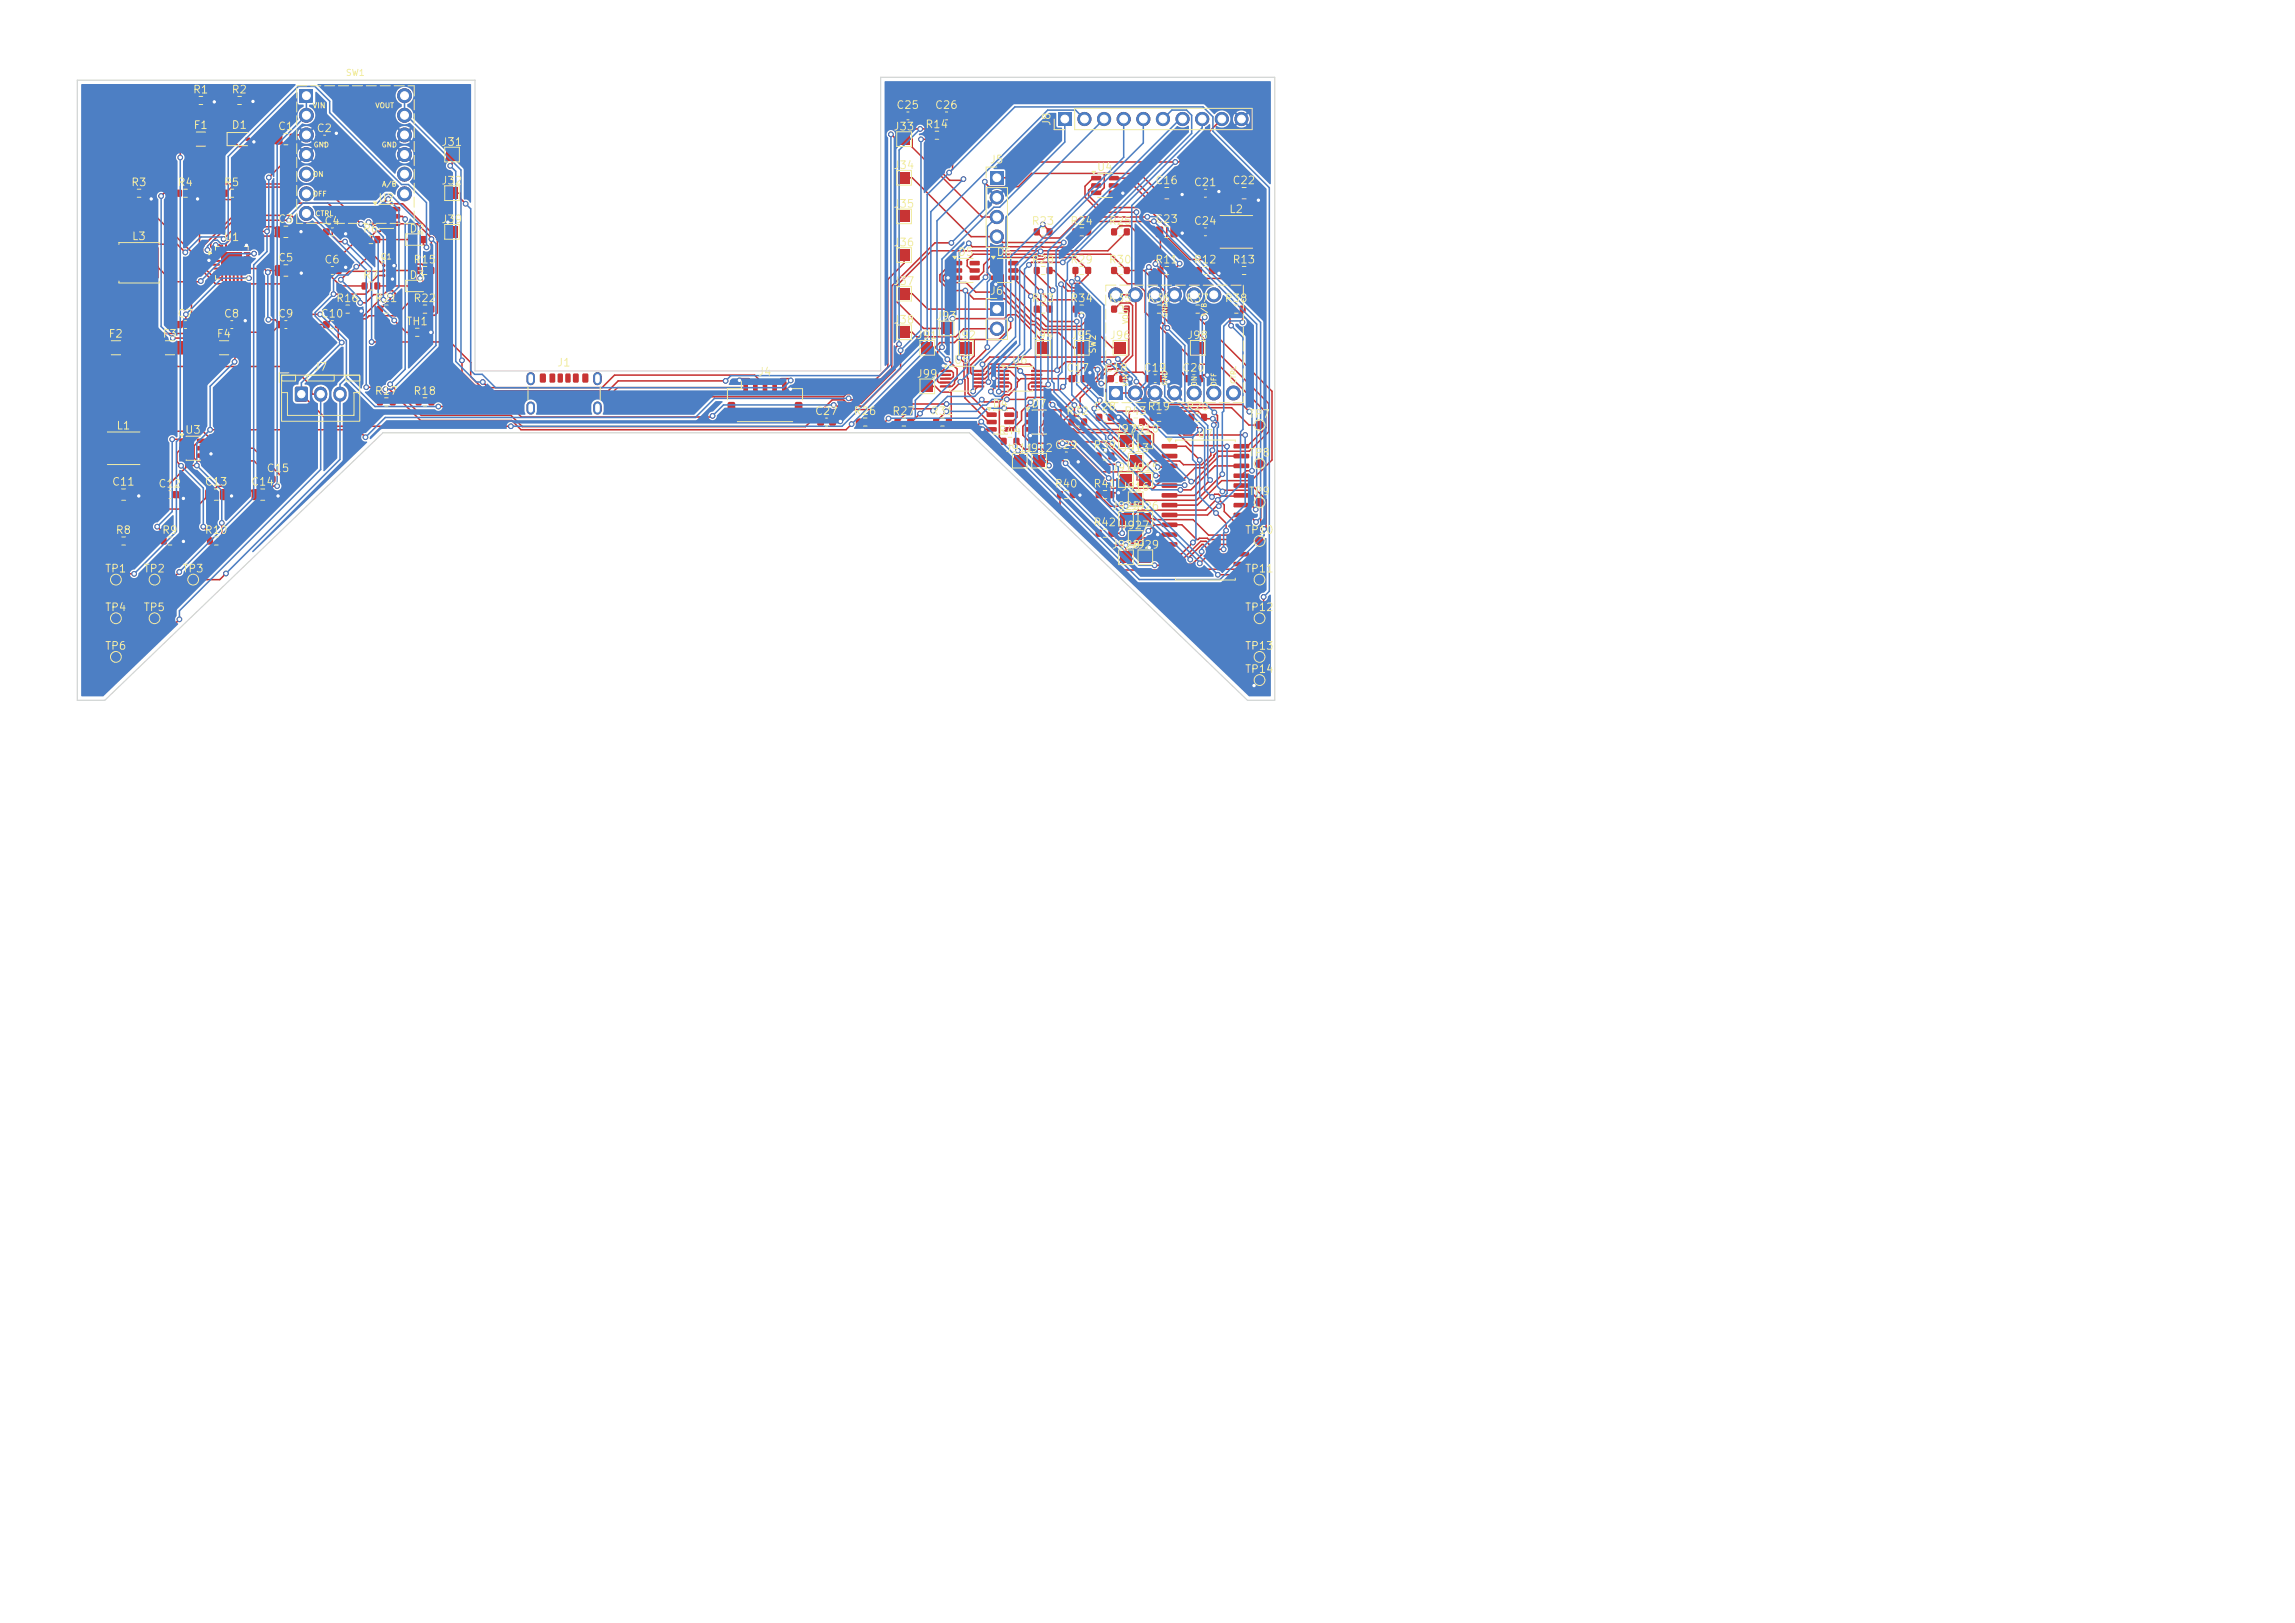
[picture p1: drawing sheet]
<svg xmlns="http://www.w3.org/2000/svg" width="297mm" height="210mm" viewBox="0 0 297 210" stroke-linecap="round" stroke-linejoin="round" font-family="sans-serif">
<defs><g id="words">
<g font-size="1" fill="#f2eda1">
<text x="24.9" y="12.3">R1</text>
<text x="25" y="16.9">F1</text>
<text x="29.9" y="12.3">R2</text>
<text x="29.9" y="16.9">D1</text>
<text x="35.9" y="17.1">C1</text>
<text x="40.9" y="17.3">C2</text>
<text x="115.5" y="17.1">J33</text>
<text x="115.9" y="14.3">C25</text>
<text x="119.7" y="16.8">R14</text>
<text x="120.9" y="14.3">C26</text>
<text x="136.2" y="16.4" transform="rotate(-90 136.2 16.4)">J8</text>
<text x="57" y="19.1">J31</text>
<text x="115.5" y="22.1">J34</text>
<text x="128" y="21.4">J5</text>
<text x="141.9" y="22.4">U4</text>
<text x="16.9" y="24.3">R3</text>
<text x="22.9" y="24.3">R4</text>
<text x="28.9" y="24.3">R5</text>
<text x="35.9" y="29.1">C3</text>
<text x="41.9" y="29.3">C4</text>
<text x="48.9" y="26.4">U2</text>
<text x="57" y="29.1">J39</text>
<text x="57" y="24.1">J32</text>
<text x="115.5" y="27.1">J35</text>
<text x="133.4" y="29.3">R23</text>
<text x="138.4" y="29.3">R24</text>
<text x="143.4" y="29.3">R25</text>
<text x="149.4" y="24.1">C16</text>
<text x="149.4" y="29.1">C23</text>
<text x="154.4" y="24.3">C21</text>
<text x="154.4" y="29.3">C24</text>
<text x="159" y="27.8">L2</text>
<text x="159.4" y="24.1">C22</text>
<text x="17" y="31.3">L3</text>
<text x="28.9" y="31.4">U1</text>
<text x="35.9" y="34.1">C5</text>
<text x="41.9" y="34.3">C6</text>
<text x="46.9" y="30.3">R6</text>
<text x="52.9" y="30.3">D2</text>
<text x="53.4" y="34.3">R15</text>
<text x="115.5" y="32.1">J36</text>
<text x="123.9" y="33.4">D5</text>
<text x="128.9" y="33.4">D6</text>
<text x="133.4" y="34.3">R28</text>
<text x="138.4" y="34.3">R29</text>
<text x="143.4" y="34.3">R30</text>
<text x="149.4" y="34.3">R11</text>
<text x="154.4" y="34.3">R12</text>
<text x="159.4" y="34.3">R13</text>
<text x="22.9" y="41.3">C7</text>
<text x="28.9" y="41.3">C8</text>
<text x="35.9" y="41.3">C9</text>
<text x="41.4" y="41.3">C10</text>
<text x="43.4" y="39.3">R16</text>
<text x="46.9" y="36.3">R7</text>
<text x="48.4" y="39.3">R21</text>
<text x="52.9" y="36.3">D3</text>
<text x="53.4" y="39.3">R22</text>
<text x="115.5" y="37.1">J37</text>
<text x="121" y="41.6">J93</text>
<text x="128" y="38.4">J6</text>
<text x="133.4" y="39.3">R33</text>
<text x="138.4" y="39.3">R34</text>
<text x="143.4" y="39.3">R35</text>
<text x="148.4" y="39.3">R36</text>
<text x="153.4" y="39.3">R37</text>
<text x="158.4" y="39.3">R38</text>
<text x="14" y="43.9">F2</text>
<text x="21" y="43.9">F3</text>
<text x="28" y="43.9">F4</text>
<text x="52.5" y="42.3">TH1</text>
<text x="72" y="47.7">J1</text>
<text x="115.5" y="42.1">J38</text>
<text x="118.5" y="44.1">J91</text>
<text x="123.4" y="47.3">U5</text>
<text x="123.5" y="44.1">J92</text>
<text x="130.9" y="47.3">U6</text>
<text x="133.5" y="44.1">J94</text>
<text x="138.5" y="44.1">J95</text>
<text x="143.5" y="44.1">J96</text>
<text x="153.5" y="44.1">J98</text>
<text x="40.5" y="48.2">J7</text>
<text x="48.4" y="51.3">R17</text>
<text x="53.4" y="51.3">R18</text>
<text x="98" y="48.9">J4</text>
<text x="105.4" y="53.9">C27</text>
<text x="110.4" y="53.9">R26</text>
<text x="115.4" y="53.9">R27</text>
<text x="118.5" y="49.1">J99</text>
<text x="120.4" y="53.9">R31</text>
<text x="128.4" y="53">D4</text>
<text x="133.4" y="53">D7</text>
<text x="137.9" y="53.9">R32</text>
<text x="137.9" y="48.3">C17</text>
<text x="141.4" y="53.3">C28</text>
<text x="142.9" y="48.3">C18</text>
<text x="145.4" y="53.9">R43</text>
<text x="147.9" y="48.3">C19</text>
<text x="148.4" y="53.3">R19</text>
<text x="152.9" y="48.3">C20</text>
<text x="153.4" y="53.3">R20</text>
<text x="15" y="55.8">L1</text>
<text x="23.9" y="56.4">U3</text>
<text x="129.1" y="56.4">R44</text>
<text x="130" y="58.7">J911</text>
<text x="132.5" y="58.7">J912</text>
<text x="136.4" y="58.3">C29</text>
<text x="141.4" y="58.3">R39</text>
<text x="144.3" y="56.2">J97</text>
<text x="145" y="58.7">J913</text>
<text x="146.3" y="56.2">J910</text>
<text x="154.9" y="56.9">U7</text>
<text x="161.5" y="54.3">TP7</text>
<text x="161.5" y="59.3">TP8</text>
<text x="14.4" y="63.1">C11</text>
<text x="20.4" y="63.3">C12</text>
<text x="26.4" y="63.1">C13</text>
<text x="32.4" y="63.1">C14</text>
<text x="34.4" y="61.3">C15</text>
<text x="136.4" y="63.3">R40</text>
<text x="141.4" y="63.3">R41</text>
<text x="143.8" y="61.2">J914</text>
<text x="145" y="63.7">J916</text>
<text x="146.3" y="61.2">J915</text>
<text x="161.5" y="64.3">TP9</text>
<text x="14.9" y="69.3">R8</text>
<text x="20.9" y="69.3">R9</text>
<text x="26.4" y="69.3">R10</text>
<text x="141.4" y="68.3">R42</text>
<text x="143.8" y="71.2">J928</text>
<text x="143.8" y="66.2">J925</text>
<text x="145" y="68.7">J927</text>
<text x="146.3" y="66.2">J926</text>
<text x="146.3" y="71.2">J929</text>
<text x="161" y="69.3">TP10</text>
<text x="13.5" y="74.3">TP1</text>
<text x="18.5" y="74.3">TP2</text>
<text x="23.5" y="74.3">TP3</text>
<text x="161" y="74.3">TP11</text>
<text x="13.5" y="79.3">TP4</text>
<text x="18.5" y="79.3">TP5</text>
<text x="161" y="79.3">TP12</text>
<text x="13.5" y="84.3">TP6</text>
<text x="161" y="84.3">TP13</text>
<text x="161" y="87.3">TP14</text>
</g>
<g font-size=".8" fill="#f2eda1">
<text x="44.7" y="10">SW1</text>
<text x="142" y="45.8" transform="rotate(-90 142 45.8)">SW2</text>
</g>
<g font-size=".7" fill="#f2eda1">
<text x="40.4" y="14.2">VIN</text>
<text x="48.5" y="14.1">VOUT</text>
<text x="40.4" y="23">ON</text>
<text x="40.5" y="19.2">GND</text>
<text x="49.3" y="19.2">GND</text>
<text x="40.4" y="25.6">OFF</text>
<text x="40.8" y="28.1">CTRL</text>
<text x="49.4" y="24.3">A/B</text>
<text x="49.2" y="33.7">Q1</text>
<text x="146.1" y="42" transform="rotate(-90 146.1 42)">VOUT</text>
<text x="151.2" y="41.2" transform="rotate(-90 151.2 41.2)">GND</text>
<text x="156.3" y="41.1" transform="rotate(-90 156.3 41.1)">A/B</text>
<text x="146.2" y="50.1" transform="rotate(-90 146.2 50.1)">VIN</text>
<text x="151.2" y="50" transform="rotate(-90 151.2 50)">GND</text>
<text x="155" y="50.1" transform="rotate(-90 155 50.1)">ON</text>
<text x="157.6" y="50.1" transform="rotate(-90 157.6 50.1)">OFF</text>
<text x="160.1" y="49.7" transform="rotate(-90 160.1 49.7)">CTRL</text>
</g>
</g></defs>
<g fill="#c83434">
<path d="M136.8 58.6l.2-.1 .6 .1 .1 .2-.1 .6-.2 .1-.6-.1v-.1z"/>
<path d="M138.4 58.6l.1-.1 .7 .1v.2v.6l-.2 .1-.6-.1-.1-.1z"/>
<path d="M52.8 42.6h.7v.8h-.7z"/>
<path d="M54.5 42.6h.7v.8h-.7z"/>
<path d="M128.2 39.2h1.6v1.7h-1.6z"/>
</g>
<circle cx="129" cy="42.5" r=".85" fill="#c83434" stroke="#c83434" stroke-width=".13"/>
<g fill="#c83434">
<path d="M41.8 29.6l.2-.1 .6 .1 .1 .2-.1 .6-.2 .1-.6-.1v-.1z"/>
<path d="M43.4 29.6l.2-.1 .6 .1v.2v.6l-.2 .1-.6-.1-.1-.1z"/>
<path d="M116.2 32.3h1.6v1.5h-1.6z"/>
<path d="M46.8 36.6h.7v.8h-.7z"/>
<path d="M48.5 36.6h.7v.8h-.7z"/>
<path d="M43.8 39.6h.7v.8h-.7z"/>
<path d="M45.5 39.6h.7v.8h-.7z"/>
<path d="M147.5 61.4h1.5v1.5h-1.5z"/>
<path d="M121.3 14.6l.2-.1 .6 .1 .1 .2-.1 .6-.1 .1-.7-.1v-.1z"/>
<path d="M122.9 14.6l.2-.1 .6 .1v.2v.6l-.2 .1-.6-.1-.1-.1z"/>
<path d="M145.8 54.2h.7v.8h-.7z"/>
<path d="M147.5 54.2h.6v.8h-.6z"/>
<path d="M141.8 53.6l.2-.1 .6 .1 .1 .2-.1 .6-.2 .1-.6-.1v-.1z"/>
<path d="M143.4 53.6l.1-.1 .7 .1v.2v.6l-.2 .1-.6-.1-.1-.1z"/>
</g>
<circle cx="163" cy="55" r=".5" fill="#c83434" stroke="#c83434" stroke-width=".13"/>
<g fill="#c83434">
<path d="M145 61.4h1.5v1.5h-1.5z"/>
<path d="M116.2 42.3h1.6v1.5h-1.6z"/>
<path d="M123.2 33.8h1.2l.1 .1v.4l-.1 .1-1.1-.1-.1-.1z"/>
<path d="M123.2 34.7h1.2l.1 .2v.3l-.1 .1h-1.1l-.1-.1z"/>
<path d="M123.2 35.7h1.2l.1 .1v.4l-.1 .1-1.1-.1-.1-.1z"/>
<path d="M125.5 35.7h1.2l.1 .1v.4l-.2 .1-1-.1-.1-.1z"/>
<path d="M125.5 34.7h1.2l.1 .2v.3l-.2 .1h-1l-.1-.1z"/>
<path d="M125.5 33.8h1.2l.1 .1v.4l-.2 .1-1-.1-.1-.1z"/>
<path d="M52.8 30.6h.8v.8h-.8z"/>
<path d="M54.4 30.6h.8v.8h-.8z"/>
<path d="M143.8 29.6h.7v.8h-.7z"/>
<path d="M145.5 29.6h.7v.8h-.7z"/>
</g>
<circle cx="163" cy="80" r=".5" fill="#c83434" stroke="#c83434" stroke-width=".13"/>
<g fill="#c83434">
<path d="M20.8 69.6h.7v.8h-.7z"/>
<path d="M22.5 69.6h.7v.8h-.7z"/>
<path d="M150.4 57.5h1.9l.1 .1v.4h-.2h-1.8l-.1-.1z"/>
<path d="M150.4 58.8l1.9-.1 .1 .2v.3l-.2 .1h-1.8l-.1-.1z"/>
<path d="M150.4 60h1.9l.1 .1v.4l-.2 .1h-1.8l-.1-.2z"/>
<path d="M150.4 61.3h1.9l.1 .1v.4l-.2 .1-1.8-.1-.1-.1z"/>
<path d="M150.4 62.6l1.9-.1 .1 .2v.3l-.2 .1h-1.8l-.1-.1z"/>
<path d="M150.4 63.8h1.9l.1 .1v.4l-.2 .1h-1.8l-.1-.2z"/>
<path d="M150.4 65.1h1.9l.1 .1v.4l-.2 .1h-1.8l-.1-.2z"/>
<path d="M150.4 66.4l1.9-.1 .1 .2v.3l-.2 .1h-1.8l-.1-.1z"/>
<path d="M150.4 67.6h1.9l.1 .2v.3l-.2 .1h-1.8l-.1-.1z"/>
<path d="M150.4 68.9h1.9l.1 .1v.4l-.2 .1h-1.8l-.1-.2z"/>
<path d="M150.4 70.2h1.9l.1 .1v.4h-.2h-1.8l-.1-.1z"/>
<path d="M150.4 71.5l1.9-.1 .1 .2v.3l-.2 .1h-1.8l-.1-.1z"/>
<path d="M150.4 72.7h1.9l.1 .1v.4l-.2 .1h-1.8l-.1-.2z"/>
<path d="M150.4 74h1.9l.1 .1v.4l-.2 .1-1.8-.1-.1-.1z"/>
<path d="M159.7 74h1.9l.1 .1v.4l-.2 .1-1.8-.1-.1-.1z"/>
<path d="M159.7 72.7h1.9l.1 .1v.4l-.2 .1h-1.8l-.1-.2z"/>
<path d="M159.7 71.5l1.9-.1 .1 .2v.3l-.2 .1h-1.8l-.1-.1z"/>
<path d="M159.7 70.2h1.9l.1 .1v.4h-.2h-1.8l-.1-.1z"/>
<path d="M159.7 68.9h1.9l.1 .1v.4l-.2 .1h-1.8l-.1-.2z"/>
<path d="M159.7 67.6h1.9l.1 .2v.3l-.2 .1h-1.8l-.1-.1z"/>
<path d="M159.7 66.4l1.9-.1 .1 .2v.3l-.2 .1h-1.8l-.1-.1z"/>
<path d="M159.7 65.1h1.9l.1 .1v.4l-.2 .1h-1.8l-.1-.2z"/>
<path d="M159.7 63.8h1.9l.1 .1v.4l-.2 .1h-1.8l-.1-.2z"/>
<path d="M159.7 62.6l1.9-.1 .1 .2v.3l-.2 .1h-1.8l-.1-.1z"/>
<path d="M159.7 61.3h1.9l.1 .1v.4l-.2 .1-1.8-.1-.1-.1z"/>
<path d="M159.7 60h1.9l.1 .1v.4l-.2 .1h-1.8l-.1-.2z"/>
<path d="M159.7 58.8l1.9-.1 .1 .2v.3l-.2 .1h-1.8l-.1-.1z"/>
<path d="M159.7 57.5h1.9l.1 .1v.4h-.2h-1.8l-.1-.1z"/>
<path d="M46.8 30.6h.7v.8h-.7z"/>
<path d="M48.5 30.6h.7v.8h-.7z"/>
<path d="M116.2 22.3h1.6v1.5h-1.6z"/>
<path d="M41.8 41.6l.2-.1 .6 .1 .1 .2-.1 .6-.2 .1-.6-.1v-.1z"/>
<path d="M43.4 41.6l.2-.1 .6 .1v.2v.6l-.2 .1-.6-.1-.1-.1z"/>
<path d="M116.2 17.3h1.6v1.5h-1.6z"/>
<path d="M20 44.2l1-.1 .2 .2v1.3l-.1 .3h-.9l-.2-.2v-1.3z"/>
<path d="M22.8 44.2l1-.1 .2 .2v1.3l-.1 .3h-.9l-.2-.2v-1.3z"/>
</g>
<circle cx="163" cy="60" r=".5" fill="#c83434" stroke="#c83434" stroke-width=".13"/>
<g fill="#c83434">
<path d="M159.8 34.6h.7v.8h-.7z"/>
<path d="M161.5 34.6h.7v.8h-.7z"/>
<path d="M38.7 11.5h1.9v1.8h-1.9z"/>
</g>
<g fill="#c83434" stroke="#c83434" stroke-width=".13">
<circle cx="39.6" cy="14.9" r=".9"/>
<circle cx="52.3" cy="12.4" r=".9"/>
<circle cx="52.3" cy="14.9" r=".9"/>
<circle cx="39.6" cy="17.5" r=".9"/>
<circle cx="39.6" cy="20" r=".9"/>
<circle cx="52.3" cy="17.5" r=".9"/>
<circle cx="52.3" cy="20" r=".9"/>
<circle cx="39.6" cy="27.6" r=".9"/>
<circle cx="52.3" cy="22.5" r=".9"/>
<circle cx="52.3" cy="25.1" r=".9"/>
<circle cx="39.6" cy="25.1" r=".9"/>
<circle cx="39.6" cy="22.5" r=".9"/>
</g>
<g fill="#c83434">
<path d="M16.8 24.6h.7v.8h-.7z"/>
<path d="M18.5 24.6h.7v.8h-.7z"/>
<path d="M137 14.6h1.6v1.7h-1.6z"/>
</g>
<g fill="#c83434" stroke="#c83434" stroke-width=".13">
<circle cx="140.3" cy="15.4" r=".85"/>
<circle cx="142.9" cy="15.4" r=".85"/>
<circle cx="145.4" cy="15.4" r=".85"/>
<circle cx="148" cy="15.4" r=".85"/>
<circle cx="150.5" cy="15.4" r=".85"/>
<circle cx="153" cy="15.4" r=".85"/>
<circle cx="155.6" cy="15.4" r=".85"/>
<circle cx="158.1" cy="15.4" r=".85"/>
<circle cx="160.7" cy="15.4" r=".85"/>
</g>
<g fill="#c83434">
<path d="M148.8 39.6h.7v.8h-.7z"/>
<path d="M150.5 39.6h.7v.8h-.7z"/>
<path d="M154.8 34.6h.7v.8h-.7z"/>
<path d="M156.5 34.6h.7v.8h-.7z"/>
<path d="M20.8 63.6l.2-.1 .6 .1 .1 .2-.1 .6-.2 .1-.6-.1v-.1z"/>
<path d="M22.4 63.6l.2-.1 .6 .1v.2v.6l-.2 .1-.6-.1-.1-.1z"/>
<path d="M138.8 34.6h.7v.8h-.7z"/>
<path d="M140.5 34.6h.7v.8h-.7z"/>
<path d="M146.2 58.9h1.5v1.5h-1.5z"/>
<path d="M138.8 29.6h.7v.8h-.7z"/>
<path d="M140.5 29.6h.7v.8h-.7z"/>
<path d="M149.6 24.3h.7l.2 .1v1.1l-.1 .2h-.6l-.2-.1-.1-1.1z"/>
<path d="M151.5 24.3h.7l.2 .1v1.1l-.1 .2h-.6l-.2-.1-.1-1.1z"/>
<path d="M116.2 27.3h1.6v1.5h-1.6z"/>
</g>
<circle cx="15" cy="85" r=".5" fill="#c83434" stroke="#c83434" stroke-width=".13"/>
<g fill="#c83434">
<path d="M153.3 48.6l.2-.1 .6 .1 .1 .2-.1 .6-.2 .1-.6-.1v-.1z"/>
<path d="M154.9 48.6l.2-.1 .6 .1v.2v.6l-.2 .1-.6-.1-.1-.1z"/>
<path d="M35.6 34.3h.7l.2 .1v1.1l-.1 .2h-.6l-.2-.1v-1.1z"/>
<path d="M37.5 34.3h.7l.2 .1v1.1l-.1 .2h-.6l-.2-.1-.1-1.1z"/>
<path d="M24 17.2l1-.1 .2 .2v1.3l-.1 .3h-.9l-.2-.2v-1.3z"/>
<path d="M26.8 17.2l1-.1 .2 .2v1.3l-.1 .3h-.9l-.2-.2v-1.3z"/>
<path d="M26.8 69.6h.7v.8h-.7z"/>
<path d="M28.5 69.6h.7v.8h-.7z"/>
<path d="M53.8 34.6h.7v.8h-.7z"/>
<path d="M55.5 34.6h.7v.8h-.7z"/>
<path d="M128.2 22.2h1.6v1.7h-1.6z"/>
</g>
<g fill="#c83434" stroke="#c83434" stroke-width=".13">
<circle cx="129" cy="25.5" r=".85"/>
<circle cx="129" cy="28.1" r=".85"/>
<circle cx="129" cy="30.6" r=".85"/>
</g>
<g fill="#c83434">
<path d="M57.7 19.3h1.5v1.5h-1.5z"/>
<path d="M139.3 44.3h1.4v1.5h-1.4z"/>
<path d="M35.6 29.3h.7l.2 .1v1.1l-.1 .2h-.6l-.2-.1v-1.1z"/>
<path d="M37.5 29.3h.7l.2 .1v1.1l-.1 .2h-.6l-.2-.1-.1-1.1z"/>
<path d="M133.7 58.9h1.5v1.5h-1.5z"/>
</g>
<circle cx="163" cy="65" r=".5" fill="#c83434" stroke="#c83434" stroke-width=".13"/>
<g fill="#c83434">
<path d="M32.6 63.3h.7l.2 .1v1.1l-.1 .2h-.6l-.2-.1v-1.1z"/>
<path d="M34.5 63.3h.7l.2 .1 .1 1.1-.2 .2h-.6l-.2-.1-.1-1.1z"/>
<path d="M147.5 66.4h1.5v1.5h-1.5z"/>
<path d="M48.8 51.6h.7v.8h-.7z"/>
<path d="M50.5 51.6h.7v.8h-.7z"/>
<path d="M138.3 48.6l.2-.1 .6 .1 .1 .2-.1 .6-.2 .1-.6-.1v-.1z"/>
<path d="M139.9 48.6l.2-.1 .6 .1v.2v.6l-.2 .1-.6-.1-.1-.1z"/>
<path d="M28.8 41.6l.2-.1 .6 .1 .1 .2-.1 .6-.2 .1-.6-.1v-.1z"/>
<path d="M30.4 41.6l.1-.1 .7 .1v.2v.6l-.2 .1-.6-.1-.1-.1z"/>
<path d="M141.8 68.6h.7v.8h-.7z"/>
<path d="M143.5 68.6h.7v.8h-.7z"/>
<path d="M38.2 50.1l.2-.1 1.4 .1v.2v1.4v.2l-.2 .1-1.4-.1-.1-.2v-1.4z"/>
</g>
<path d="M41.5 50.9v.2M44 50.9v.2" fill="none" stroke="#c83434" stroke-width="1.7"/>
<g fill="#c83434">
<path d="M22.8 41.6l.2-.1 .6 .1 .1 .2-.1 .6-.2 .1-.6-.1v-.1z"/>
<path d="M24.4 41.6l.1-.1 .7 .1v.2v.6l-.2 .1-.6-.1-.1-.1z"/>
<path d="M144.3 44.3h1.4v1.5h-1.4z"/>
<path d="M159.6 24.3h.7l.2 .1v1.1l-.1 .2h-.6l-.2-.1-.1-1.1z"/>
<path d="M161.5 24.3h.7l.2 .1v1.1l-.1 .2h-.6l-.2-.1-.1-1.1z"/>
<path d="M57.7 29.3h1.5v1.5h-1.5z"/>
<path d="M27 44.2l1-.1 .2 .2v1.3l-.1 .3h-.9l-.2-.2v-1.3z"/>
<path d="M29.8 44.2l1-.1 .2 .2v1.3l-.1 .3h-.9l-.2-.2v-1.3z"/>
<path d="M136.8 63.6h.7v.8h-.7z"/>
<path d="M138.5 63.6h.7v.8h-.7z"/>
<path d="M120.1 17.1h.7v.8h-.7z"/>
<path d="M121.7 17.1h.7v.8h-.7z"/>
<path d="M119.3 44.3h1.5v1.5h-1.5z"/>
<path d="M133.8 34.6h.7v.8h-.7z"/>
<path d="M135.5 34.6h.7v.8h-.7z"/>
</g>
<circle cx="163" cy="75" r=".5" fill="#c83434" stroke="#c83434" stroke-width=".13"/>
<g fill="#c83434">
<path d="M26.6 63.3h.7l.2 .1 .1 1.1-.2 .2h-.6l-.2-.1-.1-1.1z"/>
<path d="M28.5 63.3h.7l.2 .1v1.1l-.1 .2h-.6l-.2-.1-.1-1.1z"/>
<path d="M149.6 29.3h.7l.2 .1v1.1l-.1 .2h-.6l-.2-.1-.1-1.1z"/>
<path d="M151.5 29.3h.7l.2 .1v1.1l-.1 .2h-.6l-.2-.1-.1-1.1z"/>
<path d="M57.7 24.3h1.5v1.5h-1.5z"/>
<path d="M29.8 12.6h.7v.8h-.7z"/>
<path d="M31.5 12.6h.7v.8h-.7z"/>
<path d="M120.8 54.2h.7v.8h-.7z"/>
<path d="M122.5 54.2h.6v.8h-.6z"/>
<path d="M132.7 53.4h1.2l.1 .1v.4l-.2 .1-1-.1-.1-.1z"/>
<path d="M132.7 54.4l1.2-.1 .1 .2v.3l-.2 .1h-1l-.1-.1z"/>
<path d="M132.7 55.3h1.2l.1 .1v.4l-.2 .1-1-.1-.1-.1z"/>
<path d="M135 55.3h1.2l.1 .1v.4l-.2 .1-1.1-.1-.1-.1z"/>
<path d="M135 54.4l1.2-.1 .1 .2v.3l-.2 .1h-1.1l-.1-.1z"/>
<path d="M135 53.4h1.2l.1 .1v.4l-.2 .1-1.1-.1-.1-.1z"/>
<path d="M158 28.2h.8l.2 .1v3.3l-.1 .2-.7 .1-.2-.2-.1-3.3z"/>
<path d="M161 28.2h.8l.2 .1v3.3l-.1 .2-.7 .1-.2-.2-.1-3.3z"/>
<path d="M143.5 50h1.8v1.8h-1.8z"/>
</g>
<g fill="#c83434" stroke="#c83434" stroke-width=".13">
<circle cx="146.9" cy="50.8" r=".9"/>
<circle cx="144.4" cy="38.1" r=".9"/>
<circle cx="146.9" cy="38.1" r=".9"/>
<circle cx="149.5" cy="50.8" r=".9"/>
<circle cx="152" cy="50.8" r=".9"/>
<circle cx="149.5" cy="38.1" r=".9"/>
<circle cx="152" cy="38.1" r=".9"/>
<circle cx="159.6" cy="50.8" r=".9"/>
<circle cx="154.5" cy="38.1" r=".9"/>
<circle cx="157.1" cy="38.1" r=".9"/>
<circle cx="157.1" cy="50.8" r=".9"/>
<circle cx="154.5" cy="50.8" r=".9"/>
</g>
<g fill="#c83434">
<path d="M131.2 58.9h1.5v1.5h-1.5z"/>
<path d="M128.2 33.8h1.2l.1 .1v.4l-.1 .1-1.1-.1-.1-.1z"/>
<path d="M128.2 34.7h1.2l.1 .2v.3l-.1 .1h-1.1l-.1-.1z"/>
<path d="M128.2 35.7h1.2l.1 .1v.4l-.1 .1-1.1-.1-.1-.1z"/>
<path d="M130.5 35.7h1.2l.1 .1v.4l-.2 .1-1-.1-.1-.1z"/>
<path d="M130.5 34.7h1.2l.1 .2v.3l-.2 .1h-1l-.1-.1z"/>
<path d="M130.5 33.8h1.2l.1 .1v.4l-.2 .1-1-.1-.1-.1z"/>
<path d="M153.8 39.6h.7v.8h-.7z"/>
<path d="M155.5 39.6h.7v.8h-.7z"/>
<path d="M129.6 56.7h.6v.8h-.6z"/>
<path d="M131.2 56.7h.7v.8h-.7z"/>
<path d="M35.6 17.3h.7l.2 .1v1.1l-.1 .2h-.6l-.2-.1v-1.1z"/>
<path d="M37.5 17.3h.7l.2 .1v1.1l-.1 .2h-.6l-.2-.1-.1-1.1z"/>
<path d="M116.3 14.6l.2-.1 .6 .1 .1 .2-.1 .6-.1 .1-.7-.1v-.1z"/>
<path d="M117.9 14.6l.2-.1 .6 .1v.2v.6l-.2 .1-.6-.1-.1-.1z"/>
<path d="M154.8 24.6l.2-.1 .6 .1 .1 .2-.1 .6-.1 .1-.7-.1v-.1z"/>
<path d="M156.4 24.6l.2-.1 .6 .1v.2v.6l-.2 .1-.6-.1-.1-.1z"/>
<path d="M23.2 56.8h1.2l.1 .1v.4l-.1 .1-1.1-.1-.1-.1z"/>
<path d="M23.2 57.7h1.2l.1 .2v.3l-.1 .1h-1.1l-.1-.1z"/>
<path d="M23.2 58.7h1.2l.1 .1v.4l-.1 .1-1.1-.1-.1-.1z"/>
<path d="M25.5 58.7h1.2l.1 .1v.4l-.2 .1-1-.1-.1-.1z"/>
<path d="M25.5 57.7h1.2l.1 .2v.3l-.2 .1h-1l-.1-.1z"/>
<path d="M25.5 56.8h1.2l.1 .1v.4l-.2 .1-1-.1-.1-.1z"/>
<path d="M146.2 68.9h1.5v1.5h-1.5z"/>
<path d="M121.6 47.9h1.4l.1 .2-.1 .1h-1.3z"/>
<path d="M121.6 48.4h1.4l.1 .2-.1 .1h-1.3z"/>
<path d="M121.6 48.9h1.4l.1 .2-.1 .1h-1.3z"/>
<path d="M121.6 49.4h1.4l.1 .2-.1 .1h-1.3z"/>
<path d="M121.6 49.9h1.4l.1 .2-.1 .1h-1.3z"/>
<path d="M125.9 49.9h1.4l.1 .2-.1 .1h-1.3z"/>
<path d="M125.9 49.4h1.4l.1 .2-.1 .1h-1.3z"/>
<path d="M125.9 48.9h1.4l.1 .2-.1 .1h-1.3z"/>
<path d="M125.9 48.4h1.4l.1 .2-.1 .1h-1.3z"/>
<path d="M125.9 47.9h1.4l.1 .2-.1 .1h-1.3z"/>
<path d="M127.7 53.4h1.2l.1 .1v.4l-.2 .1-1-.1-.1-.1z"/>
<path d="M127.7 54.4l1.2-.1 .1 .2v.3l-.2 .1h-1l-.1-.1z"/>
<path d="M127.7 55.3h1.2l.1 .1v.4l-.2 .1-1-.1-.1-.1z"/>
<path d="M130 55.3h1.2l.1 .1v.4l-.2 .1-1.1-.1-.1-.1z"/>
<path d="M130 54.4l1.2-.1 .1 .2v.3l-.2 .1h-1.1l-.1-.1z"/>
<path d="M130 53.4h1.2l.1 .1v.4l-.2 .1-1.1-.1-.1-.1z"/>
<path d="M24.8 12.6h.7v.8h-.7z"/>
<path d="M26.5 12.6h.7v.8h-.7z"/>
</g>
<circle cx="15" cy="80" r=".5" fill="#c83434" stroke="#c83434" stroke-width=".13"/>
<g fill="#c83434">
<path d="M53.8 39.6h.7v.8h-.7z"/>
<path d="M55.5 39.6h.7v.8h-.7z"/>
<path d="M145 71.4h1.5v1.5h-1.5z"/>
<path d="M27.6 32.6h.8v.2l-.7 .1z"/>
<path d="M27.6 33.1h.8v.2l-.7 .1z"/>
<path d="M27.6 33.6h.8v.2l-.7 .1z"/>
<path d="M27.6 34.1h.8v.2l-.7 .1z"/>
<path d="M27.6 34.6h.8v.2l-.7 .1z"/>
<path d="M27.6 35.1h.8v.2l-.7 .1z"/>
<path d="M28.6 35.6h.3l-.1 .8-.2-.1z"/>
<path d="M29.1 35.6h.3l-.1 .8-.2-.1z"/>
<path d="M29.6 35.6h.3l-.1 .8-.2-.1z"/>
<path d="M30.1 35.6h.3l-.1 .8-.2-.1z"/>
<path d="M30.6 35.6h.3l-.1 .8-.2-.1z"/>
<path d="M31.1 35.6h.3l-.1 .8-.2-.1z"/>
<path d="M31.6 35.1h.7l.1 .2-.8 .1z"/>
<path d="M31.6 34.6h.7l.1 .2-.8 .1z"/>
<path d="M31.6 34.1h.7l.1 .2-.8 .1z"/>
<path d="M31.6 33.6h.7l.1 .2-.8 .1z"/>
<path d="M31.6 33.1h.7l.1 .2-.8 .1z"/>
<path d="M31.6 32.6h.7l.1 .2-.8 .1z"/>
<path d="M31.1 31.6l.3 .1-.1 .7h-.2z"/>
<path d="M30.6 31.6l.3 .1-.1 .7h-.2z"/>
<path d="M30.1 31.6l.3 .1-.1 .7h-.2z"/>
<path d="M29.6 31.6l.3 .1-.1 .7h-.2z"/>
<path d="M29.1 31.6l.3 .1-.1 .7h-.2z"/>
<path d="M28.6 31.6l.3 .1-.1 .7h-.2z"/>
<path d="M28.6 32.7h2.7v2.7h-2.7z"/>
</g>
<circle cx="20" cy="80" r=".5" fill="#c83434" stroke="#c83434" stroke-width=".13"/>
<g fill="#c83434">
<path d="M138.3 54.2h.7v.8h-.7z"/>
<path d="M140 54.2h.6v.8h-.6z"/>
<path d="M147.5 71.4h1.5v1.5h-1.5z"/>
<path d="M138.8 39.6h.7v.8h-.7z"/>
<path d="M140.5 39.6h.7v.8h-.7z"/>
</g>
<circle cx="163" cy="85" r=".5" fill="#c83434" stroke="#c83434" stroke-width=".13"/>
<g fill="#c83434">
<path d="M129.1 47.9h1.4l.1 .2-.1 .1h-1.3z"/>
<path d="M129.1 48.4h1.4l.1 .2-.1 .1h-1.3z"/>
<path d="M129.1 48.9h1.4l.1 .2-.1 .1h-1.3z"/>
<path d="M129.1 49.4h1.4l.1 .2-.1 .1h-1.3z"/>
<path d="M129.1 49.9h1.4l.1 .2-.1 .1h-1.3z"/>
<path d="M133.4 49.9h1.4l.1 .2-.1 .1h-1.3z"/>
<path d="M133.4 49.4h1.4l.1 .2-.1 .1h-1.3z"/>
<path d="M133.4 48.9h1.4l.1 .2-.1 .1h-1.3z"/>
<path d="M133.4 48.4h1.4l.1 .2-.1 .1h-1.3z"/>
<path d="M133.4 47.9h1.4l.1 .2-.1 .1h-1.3z"/>
<path d="M41.8 34.6l.2-.1 .6 .1 .1 .2-.1 .6-.2 .1-.6-.1v-.1z"/>
<path d="M43.4 34.6l.2-.1 .6 .1v.2v.6l-.2 .1-.6-.1-.1-.1z"/>
<path d="M143.3 48.6l.2-.1 .6 .1 .1 .2-.1 .6-.2 .1-.6-.1v-.1z"/>
<path d="M144.9 48.6l.2-.1 .6 .1v.2v.6l-.2 .1-.6-.1-.1-.1z"/>
<path d="M96.2 49.3h.4l.2 .1v1.5l-.1 .1h-.4l-.1-.1z"/>
<path d="M97.5 49.3h.4l.1 .1 .1 1.5-.1 .1h-.4l-.1-.1z"/>
<path d="M98.7 49.3h.4l.2 .1v1.5l-.1 .1h-.3l-.2-.1z"/>
<path d="M100 49.3h.4l.1 .1v1.5v.1h-.4l-.1-.1z"/>
<path d="M101.2 49.3h.4l.2 .1v1.5l-.1 .1h-.4l-.1-.1z"/>
<path d="M94.2 52.1l.7-.1 .2 .2v2.3l-.1 .2h-.6l-.2-.2-.1-2.2z"/>
<path d="M102.9 52.1l.7-.1 .2 .2 .1 2.3-.2 .2h-.6l-.2-.2-.1-2.2z"/>
<path d="M143.8 39.6h.7v.8h-.7z"/>
<path d="M145.5 39.6h.7v.8h-.7z"/>
<path d="M115.8 54.2h.7v.8h-.7z"/>
<path d="M117.5 54.2h.6v.8h-.6z"/>
<path d="M124.3 44.3h1.5v1.5h-1.5z"/>
<path d="M148.8 53.6h.7v.8h-.7z"/>
<path d="M150.5 53.6h.7v.8h-.7z"/>
<path d="M141.8 63.6h.7v.8h-.7z"/>
<path d="M143.5 63.6h.7v.8h-.7z"/>
<path d="M28.8 24.6h.7v.8h-.7z"/>
<path d="M30.5 24.6h.7v.8h-.7z"/>
</g>
<circle cx="20" cy="75" r=".5" fill="#c83434" stroke="#c83434" stroke-width=".13"/>
<g fill="#c83434">
<path d="M34.8 61.6l.2-.1 .6 .1 .1 .2-.1 .6-.1 .1-.7-.1v-.1z"/>
<path d="M36.4 61.6l.1-.1 .7 .1v.2v.6l-.2 .1-.6-.1-.1-.1z"/>
<path d="M29.7 17.8h.5v.4h-.5z"/>
<path d="M31.8 17.8h.5v.4h-.5z"/>
<path d="M105.8 54.2l.2-.1 .6 .1v.2v.6l-.2 .1-.6-.1-.1-.1z"/>
<path d="M107.4 54.2l.1-.1 .6 .1 .1 .2-.1 .6-.1 .1-.6-.1-.1-.1z"/>
<path d="M133.8 29.6h.7v.8h-.7z"/>
<path d="M135.5 29.6h.7v.8h-.7z"/>
<path d="M48.8 39.6h.7v.8h-.7z"/>
<path d="M50.5 39.6h.7v.8h-.7z"/>
<path d="M149.8 34.6h.7v.8h-.7z"/>
<path d="M151.5 34.6h.7v.8h-.7z"/>
<path d="M72.2 48.4l.5-.1 .1 .1v.9l-.1 .2h-.4l-.1-.1z"/>
<path d="M74.2 48.4l.5-.1 .2 .1v.9l-.1 .2h-.5l-.1-.1z"/>
<path d="M75.4 48.4l.5-.1 .2 .1v.9l-.1 .2h-.5l-.1-.1z"/>
<path d="M73.2 48.4l.5-.1 .1 .1v.9l-.1 .2h-.4l-.1-.1z"/>
<path d="M71.2 48.4l.5-.1 .1 .1 .1 .9-.2 .2h-.4l-.2-.1z"/>
<path d="M69.9 48.4l.5-.1 .2 .1v.9l-.1 .2h-.5l-.1-.1z"/>
</g>
<path d="M68.7 48.7v.6M68.7 52.5v.6M77.3 48.7v.6M77.3 52.5v.6" fill="none" stroke="#c83434" stroke-width="1.1"/>
<g fill="#c83434">
<path d="M14 56.2h.8l.2 .1v3.3l-.1 .2-.7 .1-.2-.2-.1-3.3z"/>
<path d="M17 56.2h.8l.2 .1v3.3l-.1 .2-.7 .1-.2-.2v-3.3z"/>
<path d="M35.8 41.6l.2-.1 .6 .1 .1 .2-.1 .6-.2 .1-.6-.1v-.1z"/>
<path d="M37.4 41.6l.2-.1 .6 .1v.2v.6l-.2 .1-.6-.1-.1-.1z"/>
</g>
<circle cx="163" cy="88" r=".5" fill="#c83434" stroke="#c83434" stroke-width=".13"/>
<g fill="#c83434">
<path d="M15.5 32l1.1-.1 .2 .2 .1 3.8-.2 .2h-1l-.2-.2-.1-3.7z"/>
<path d="M19.2 32l1.1-.1 .2 .2v3.8l-.1 .2h-1l-.2-.2-.1-3.7z"/>
<path d="M121.7 41.8h1.5v1.5h-1.5z"/>
<path d="M13 44.2l1-.1 .2 .2v1.3l-.1 .3h-.9l-.2-.2v-1.3z"/>
<path d="M15.8 44.2l1-.1 .2 .2v1.3l-.1 .3h-.9l-.2-.2v-1.3z"/>
</g>
<g fill="#c83434" stroke="#c83434" stroke-width=".13">
<circle cx="49.7" cy="34.4" r=".15"/>
<circle cx="50.3" cy="34.4" r=".15"/>
<circle cx="49.7" cy="35" r=".15"/>
<circle cx="50.3" cy="35" r=".15"/>
<circle cx="49.7" cy="35.7" r=".15"/>
<circle cx="50.3" cy="35.7" r=".15"/>
</g>
<g fill="#c83434">
<path d="M110.8 54.2h.7v.8h-.7z"/>
<path d="M112.5 54.2h.6v.8h-.6z"/>
<path d="M14.6 63.3h.7l.2 .1 .1 1.1-.2 .2h-.6l-.2-.1v-1.1z"/>
<path d="M16.5 63.3h.7l.2 .1v1.1l-.1 .2h-.6l-.2-.1-.1-1.1z"/>
<path d="M141.2 22.8h1.2l.1 .1v.4l-.1 .1-1.1-.1-.1-.1z"/>
<path d="M141.2 23.7h1.2l.1 .2v.3l-.1 .1h-1.1l-.1-.1z"/>
<path d="M141.2 24.7h1.2l.1 .1v.4l-.1 .1-1.1-.1-.1-.1z"/>
<path d="M143.5 24.7h1.2l.1 .1v.4l-.1 .1-1.1-.1-.1-.1z"/>
<path d="M143.5 23.7h1.2l.1 .2v.3l-.1 .1h-1.1l-.1-.1z"/>
<path d="M143.5 22.8h1.2l.1 .1v.4l-.1 .1-1.1-.1-.1-.1z"/>
<path d="M148.3 48.6l.2-.1 .6 .1 .1 .2-.1 .6-.2 .1-.6-.1v-.1z"/>
<path d="M149.9 48.6l.2-.1 .6 .1v.2v.6l-.2 .1-.6-.1-.1-.1z"/>
</g>
<circle cx="25" cy="75" r=".5" fill="#c83434" stroke="#c83434" stroke-width=".13"/>
<g fill="#c83434">
<path d="M146.2 63.9h1.5v1.5h-1.5z"/>
<path d="M48.2 26.8h1.2l.1 .1v.4l-.1 .1-1.1-.1-.1-.1z"/>
<path d="M48.2 27.7h1.2l.1 .2v.3l-.1 .1h-1.1l-.1-.1z"/>
<path d="M48.2 28.7h1.2l.1 .1v.4l-.1 .1-1.1-.1-.1-.1z"/>
<path d="M50.5 28.7h1.2l.1 .1v.4l-.1 .1-1.1-.1-.1-.1z"/>
<path d="M50.5 27.7h1.2l.1 .2v.3l-.1 .1h-1.1l-.1-.1z"/>
<path d="M50.5 26.8h1.2l.1 .1v.4l-.1 .1-1.1-.1-.1-.1z"/>
<path d="M133.8 39.6h.7v.8h-.7z"/>
<path d="M135.5 39.6h.7v.8h-.7z"/>
<path d="M40.8 17.6l.2-.1 .6 .1 .1 .2-.1 .6-.2 .1-.6-.1v-.1z"/>
<path d="M42.4 17.6l.1-.1 .7 .1v.2v.6l-.2 .1-.6-.1-.1-.1z"/>
<path d="M53.8 51.6h.7v.8h-.7z"/>
<path d="M55.5 51.6h.7v.8h-.7z"/>
<path d="M22.8 24.6h.7v.8h-.7z"/>
<path d="M24.5 24.6h.7v.8h-.7z"/>
<path d="M134.3 44.3h1.5v1.5h-1.5z"/>
<path d="M145 56.4h1.5v1.5h-1.5z"/>
</g>
<circle cx="163" cy="70" r=".5" fill="#c83434" stroke="#c83434" stroke-width=".13"/>
<g fill="#c83434">
<path d="M14.8 69.6h.7v.8h-.7z"/>
<path d="M16.5 69.6h.7v.8h-.7z"/>
<path d="M158.8 39.6h.7v.8h-.7z"/>
<path d="M160.5 39.6h.7v.8h-.7z"/>
<path d="M154.8 29.6l.2-.1 .6 .1 .1 .2-.1 .6-.1 .1-.7-.1v-.1z"/>
<path d="M156.4 29.6l.2-.1 .6 .1v.2v.6l-.2 .1-.6-.1-.1-.1z"/>
<path d="M141.8 58.6h.7v.8h-.7z"/>
<path d="M143.5 58.6h.7v.8h-.7z"/>
<path d="M116.2 37.3h1.6v1.5h-1.6z"/>
<path d="M143.8 34.6h.7v.8h-.7z"/>
<path d="M145.5 34.6h.7v.8h-.7z"/>
</g>
<circle cx="15" cy="75" r=".5" fill="#c83434" stroke="#c83434" stroke-width=".13"/>
<g fill="#c83434">
<path d="M52.8 36.6h.8v.8h-.8z"/>
<path d="M54.4 36.6h.8v.8h-.8z"/>
<path d="M154.3 44.3h1.4v1.5h-1.4z"/>
<path d="M145 66.4h1.5v1.5h-1.5z"/>
<path d="M119.3 49.3h1.5v1.5h-1.5z"/>
<path d="M147.5 56.4h1.5v1.5h-1.5z"/>
<path d="M153.8 53.6h.7v.8h-.7z"/>
<path d="M155.5 53.6h.7v.8h-.7z"/>
</g>
<g fill="#c83434" stroke="#c83434" stroke-width=".13">
<circle cx="145.2" cy="69" r=".3"/>
<circle cx="137.9" cy="59.9" r=".3"/>
<circle cx="39" cy="35.3" r=".3"/>
<circle cx="32.7" cy="13.1" r=".3"/>
<circle cx="44.7" cy="30.3" r=".3"/>
<circle cx="25.6" cy="25.7" r=".3"/>
<circle cx="23.7" cy="64.5" r=".3"/>
<circle cx="44.7" cy="34.6" r=".3"/>
<circle cx="18" cy="64.2" r=".3"/>
<circle cx="27.7" cy="13.2" r=".3"/>
<circle cx="145.3" cy="25" r=".3"/>
<circle cx="55.8" cy="43" r=".3"/>
<circle cx="122.7" cy="36" r=".3"/>
<circle cx="162.9" cy="25.9" r=".3"/>
<circle cx="27" cy="33.7" r=".3"/>
<circle cx="36" cy="64.2" r=".3"/>
<circle cx="30" cy="64.2" r=".3"/>
<circle cx="149.8" cy="69.2" r=".3"/>
<circle cx="31.9" cy="31.7" r=".3"/>
<circle cx="102.3" cy="50.4" r=".3"/>
<circle cx="58" cy="28.7" r=".3"/>
<circle cx="144.7" cy="63.8" r=".3"/>
<circle cx="23.7" cy="70.1" r=".3"/>
<circle cx="95.7" cy="49.2" r=".3"/>
<circle cx="50.8" cy="36.1" r=".3"/>
<circle cx="51" cy="34.4" r=".3"/>
<circle cx="162.3" cy="88.7" r=".3"/>
<circle cx="148.7" cy="70.8" r=".3"/>
<circle cx="31.7" cy="41.5" r=".3"/>
<circle cx="139.5" cy="59.8" r=".3"/>
<circle cx="128.6" cy="49" r=".3"/>
<circle cx="127.1" cy="55.6" r=".3"/>
<circle cx="156.2" cy="48.5" r=".3"/>
<circle cx="146.2" cy="49" r=".3"/>
<circle cx="27.9" cy="31.7" r=".3"/>
<circle cx="133.3" cy="56.4" r=".3"/>
<circle cx="128.9" cy="36.8" r=".3"/>
<circle cx="153" cy="30.2" r=".3"/>
<circle cx="43.5" cy="17.2" r=".3"/>
<circle cx="143.1" cy="58.3" r=".3"/>
<circle cx="122.1" cy="47.3" r=".3"/>
<circle cx="141.1" cy="48.2" r=".3"/>
<circle cx="157.7" cy="35.4" r=".3"/>
<circle cx="39" cy="30" r=".3"/>
<circle cx="139.8" cy="64.1" r=".3"/>
<circle cx="46.7" cy="40.3" r=".3"/>
<circle cx="32.9" cy="18.4" r=".3"/>
<circle cx="157.7" cy="24.8" r=".3"/>
<circle cx="27.3" cy="58.7" r=".3"/>
<circle cx="108.8" cy="54.5" r=".3"/>
<circle cx="19.6" cy="25.7" r=".3"/>
<circle cx="144.7" cy="54" r=".3"/>
<circle cx="151.2" cy="49.4" r=".3"/>
<circle cx="153" cy="25.2" r=".3"/>
<circle cx="51" cy="41.5" r=".3"/>
<circle cx="46.7" cy="29" r=".3"/>
<circle cx="28.9" cy="30.9" r=".3"/>
<circle cx="24" cy="32.7" r=".3"/>
<circle cx="47.7" cy="28.8" r=".3"/>
<circle cx="49.6" cy="38.8" r=".3"/>
<circle cx="157.2" cy="53.4" r=".3"/>
<circle cx="156.9" cy="58.3" r=".3"/>
<circle cx="155.9" cy="41.1" r=".3"/>
<circle cx="157.1" cy="55" r=".3"/>
<circle cx="49.9" cy="50.4" r=".3"/>
<circle cx="110.2" cy="54.9" r=".3"/>
<circle cx="124.7" cy="23.2" r=".3"/>
<circle cx="55.8" cy="30.9" r=".3"/>
<circle cx="46.1" cy="34.5" r=".3"/>
<circle cx="66.1" cy="55.2" r=".3"/>
<circle cx="44.2" cy="44.3" r=".3"/>
<circle cx="122.8" cy="22.3" r=".3"/>
<circle cx="163.5" cy="77.2" r=".3"/>
<circle cx="43.2" cy="38.1" r=".3"/>
<circle cx="148.6" cy="68.7" r=".3"/>
<circle cx="158.2" cy="63.6" r=".3"/>
<circle cx="142.5" cy="49.6" r=".3"/>
<circle cx="157" cy="54.2" r=".3"/>
<circle cx="127.1" cy="51.7" r=".3"/>
<circle cx="152.1" cy="21" r=".3"/>
<circle cx="122.5" cy="52.3" r=".3"/>
<circle cx="145.7" cy="70.6" r=".3"/>
<circle cx="142" cy="47.8" r=".3"/>
<circle cx="157.6" cy="64.7" r=".3"/>
<circle cx="158.8" cy="57.8" r=".3"/>
<circle cx="148.7" cy="34.6" r=".3"/>
<circle cx="143.5" cy="61.9" r=".3"/>
<circle cx="137.5" cy="57.4" r=".3"/>
<circle cx="119.1" cy="53.5" r=".3"/>
<circle cx="124.9" cy="37.6" r=".3"/>
<circle cx="143.7" cy="56.6" r=".3"/>
<circle cx="138.7" cy="36.5" r=".3"/>
<circle cx="26.8" cy="32.3" r=".3"/>
<circle cx="55.2" cy="32" r=".3"/>
<circle cx="156.8" cy="64.3" r=".3"/>
<circle cx="149.5" cy="34.2" r=".3"/>
<circle cx="134.7" cy="32.5" r=".3"/>
<circle cx="133.4" cy="52.1" r=".3"/>
<circle cx="20.3" cy="68.1" r=".3"/>
<circle cx="22.3" cy="56.8" r=".3"/>
<circle cx="158.7" cy="68.6" r=".3"/>
<circle cx="130.3" cy="51.7" r=".3"/>
<circle cx="154" cy="72.4" r=".3"/>
<circle cx="155.3" cy="59.5" r=".3"/>
<circle cx="157.4" cy="66.4" r=".3"/>
<circle cx="122.5" cy="53.2" r=".3"/>
<circle cx="158.4" cy="71.1" r=".3"/>
<circle cx="136.2" cy="52.4" r=".3"/>
<circle cx="139.3" cy="41.6" r=".3"/>
<circle cx="149.8" cy="60.5" r=".3"/>
<circle cx="142.3" cy="51.8" r=".3"/>
<circle cx="149.6" cy="61.5" r=".3"/>
<circle cx="141.6" cy="52.9" r=".3"/>
<circle cx="140" cy="40.8" r=".3"/>
<circle cx="153.3" cy="62.8" r=".3"/>
<circle cx="139.8" cy="53.1" r=".3"/>
<circle cx="151.1" cy="42.4" r=".3"/>
<circle cx="156.6" cy="62.1" r=".3"/>
<circle cx="157.7" cy="65.5" r=".3"/>
<circle cx="159.3" cy="42.1" r=".3"/>
<circle cx="155.3" cy="55.6" r=".3"/>
<circle cx="137.7" cy="31.4" r=".3"/>
<circle cx="143.5" cy="46.8" r=".3"/>
<circle cx="154.4" cy="70.2" r=".3"/>
<circle cx="136.8" cy="47.9" r=".3"/>
<circle cx="48.1" cy="44.2" r=".3"/>
<circle cx="149.4" cy="73.2" r=".3"/>
<circle cx="44.6" cy="31.3" r=".3"/>
<circle cx="132" cy="48" r=".3"/>
<circle cx="127.8" cy="44.9" r=".3"/>
<circle cx="93.9" cy="49.3" r=".3"/>
<circle cx="115.3" cy="17.4" r=".3"/>
<circle cx="155.5" cy="71.4" r=".3"/>
<circle cx="161.1" cy="56.3" r=".3"/>
<circle cx="157.6" cy="74.4" r=".3"/>
<circle cx="144.7" cy="60.1" r=".3"/>
<circle cx="155.3" cy="72.9" r=".3"/>
<circle cx="145.7" cy="65.5" r=".3"/>
<circle cx="148.5" cy="28.1" r=".3"/>
<circle cx="162.5" cy="67.5" r=".3"/>
<circle cx="149.3" cy="28.6" r=".3"/>
<circle cx="162.5" cy="65.9" r=".3"/>
<circle cx="127" cy="54.6" r=".3"/>
<circle cx="163.6" cy="68.5" r=".3"/>
<circle cx="162" cy="60.9" r=".3"/>
<circle cx="144.7" cy="46.5" r=".3"/>
<circle cx="120.7" cy="53.2" r=".3"/>
<circle cx="147.1" cy="49.4" r=".3"/>
<circle cx="161.7" cy="53.3" r=".3"/>
<circle cx="127.1" cy="47.2" r=".3"/>
<circle cx="136.2" cy="37.6" r=".3"/>
<circle cx="152.8" cy="63.4" r=".3"/>
<circle cx="154.2" cy="62.3" r=".3"/>
<circle cx="139.4" cy="36.1" r=".3"/>
<circle cx="23.2" cy="80.1" r=".3"/>
<circle cx="34.7" cy="41.4" r=".3"/>
<circle cx="34.7" cy="35.2" r=".3"/>
<circle cx="92.2" cy="53.8" r=".3"/>
<circle cx="41.4" cy="40.7" r=".3"/>
<circle cx="107.9" cy="52.4" r=".3"/>
<circle cx="116.5" cy="45.3" r=".3"/>
<circle cx="29.2" cy="74.2" r=".3"/>
<circle cx="119.2" cy="18" r=".3"/>
<circle cx="56.7" cy="52.6" r=".3"/>
<circle cx="59.8" cy="46.6" r=".3"/>
<circle cx="47.3" cy="56.6" r=".3"/>
<circle cx="27.2" cy="55.6" r=".3"/>
<circle cx="123.1" cy="31.4" r=".3"/>
<circle cx="109.8" cy="51.5" r=".3"/>
<circle cx="25.5" cy="60.2" r=".3"/>
<circle cx="127.4" cy="23.5" r=".3"/>
<circle cx="28.7" cy="67.7" r=".3"/>
<circle cx="30.4" cy="46.8" r=".3"/>
<circle cx="35.9" cy="62.9" r=".3"/>
<circle cx="47.4" cy="50.1" r=".3"/>
<circle cx="121.9" cy="44.9" r=".3"/>
<circle cx="122.6" cy="46.5" r=".3"/>
<circle cx="125.9" cy="50.7" r=".3"/>
<circle cx="127.9" cy="49.4" r=".3"/>
<circle cx="129.3" cy="50.7" r=".3"/>
<circle cx="128.2" cy="50.7" r=".3"/>
<circle cx="137.5" cy="34" r=".3"/>
<circle cx="133.2" cy="34.3" r=".3"/>
<circle cx="135.7" cy="49.7" r=".3"/>
<circle cx="137.6" cy="50" r=".3"/>
<circle cx="152.7" cy="34.1" r=".3"/>
<circle cx="147.1" cy="27.5" r=".3"/>
<circle cx="125.4" cy="31.5" r=".3"/>
<circle cx="124.1" cy="46.3" r=".3"/>
<circle cx="17.4" cy="74.2" r=".3"/>
<circle cx="23.3" cy="20.4" r=".3"/>
<circle cx="34.8" cy="23" r=".3"/>
<circle cx="23.2" cy="74" r=".3"/>
<circle cx="34.6" cy="29.9" r=".3"/>
<circle cx="26.3" cy="68.1" r=".3"/>
<circle cx="23.4" cy="60.3" r=".3"/>
<circle cx="58.3" cy="21.5" r=".3"/>
<circle cx="62.5" cy="49.4" r=".3"/>
<circle cx="134.7" cy="37.7" r=".3"/>
<circle cx="135.7" cy="60.2" r=".3"/>
<circle cx="22.4" cy="43.8" r=".3"/>
<circle cx="20.9" cy="25.4" r=".3"/>
<circle cx="24.1" cy="40.7" r=".3"/>
<circle cx="32.2" cy="36" r=".3"/>
<circle cx="32.9" cy="32.8" r=".3"/>
<circle cx="26" cy="36.4" r=".3"/>
<circle cx="116.4" cy="44.5" r=".3"/>
<circle cx="119.1" cy="16.7" r=".3"/>
<circle cx="50.5" cy="49.7" r=".3"/>
<circle cx="52.4" cy="28.4" r=".3"/>
<circle cx="135" cy="29" r=".3"/>
<circle cx="130.8" cy="41.3" r=".3"/>
<circle cx="54.4" cy="36" r=".3"/>
<circle cx="37.4" cy="28.5" r=".3"/>
<circle cx="102.3" cy="49.2" r=".3"/>
<circle cx="60.3" cy="26.4" r=".3"/>
<circle cx="127.5" cy="35.9" r=".3"/>
<circle cx="124.3" cy="49.4" r=".3"/>
<circle cx="158.2" cy="61.4" r=".3"/>
<circle cx="160.8" cy="41.7" r=".3"/>
<circle cx="131.7" cy="58.3" r=".3"/>
<circle cx="133.4" cy="38.3" r=".3"/>
<circle cx="139" cy="52.4" r=".3"/>
<circle cx="137.3" cy="36.8" r=".3"/>
<circle cx="123.3" cy="41.2" r=".3"/>
<circle cx="115" cy="54.2" r=".3"/>
<circle cx="130" cy="52.8" r=".3"/>
<circle cx="50.2" cy="25.8" r=".3"/>
<circle cx="50.5" cy="38.2" r=".3"/>
<circle cx="46.6" cy="39.2" r=".3"/>
<circle cx="44.1" cy="36.2" r=".3"/>
</g>
<g fill="none" stroke="#c83434" stroke-width=".2">
<path d="M24.6 18l-1.3 1.3v1.1M26.8 13l.2 .2h.7M27.4 18h2.6l.9 1h4.2l.9-1 1 .9v1.9l-2.2 2.2M31.8 13l.2 .1h.7M32 18l.4 .4h.5M39.6 17.5h-1.1l-.5 .5M41.2 18l-.7 .7h-1.6l-.3 .4h-1.6M43.5 17.2l-.7 .8M115.3 17.4l.6 .6h2.2v1l9 9.1h1.9M116.7 15l1.7 1.7h2.9l.8 .8M118.3 15h3.4l1.1 1.1v3.2l-1.9 2 2 2h1.6l.2-.1M120.4 17.5l-.5 .5h-.7"/>
<path d="M123.3 15v6.9l-.5 .4M158.1 15.4l-5.5 5.6h-20.4l-2 2h-1.2M17.2 25l8.2 8.2v1.1l2.5 2.4h1l.3-.3v-.4M18.8 25l.8 .7M19.8 34l2.5 2.5h3.6l.1-.1M23.2 25h-2l-.3 .4M24 32.7l-1.1-1.1h-4.3l-2.5 2.4M24.8 36.5v5.5M24.8 25l.8 .7M26.8 32.3v.2l.8 .8h.4M27 33.7l2.8 .1 .2 .2M27.9 31.7h.5l.3 .3"/>
<path d="M28.4 25.8v-1.2l.8-.8h12.3l5.2 5.2M28.4 25.8l-2.6 2.6v5.6l1.9 2h1M29.2 25l.8-.8h6.6l2.1 2.1h3.8l4.7 4.7h-1l-5.7 5.7h-9.5l-.3-.2v-.5M29.8 36v2.2l-5 5h-6.6l-1.8 1.8 2.4 2.4h19M30.3 36v5l-2.8 2.8h-5.1M30.8 25l-.8 .8h-1.6M31.2 36h1M31.9 31.7h-.4l-.3 .3h-.5M32 34.8h2.2l.5 .4 .2-.2h1.1M32 32.8v.5l.4-.5h.5M32 33.8v1.5M32.9 32.8h.1"/>
<path d="M34.6 29.9h-3.8l-1.6 1.6v.5M36 30.5h-4.7l-1 1.1v.4h-.5M36 30.5v-.5l-.6-.7h-4.9l-1.6 1.6M37.4 28.5h-7.2l-2.9 2.9v.5l.7 .9M38 35l.3 .3h.7M39 30h-1M42.2 30l-1 1h-4.6l-.6-.5M42.2 35v.2l1.9 1.8h3.1M43.8 30l.2 .3h.7M44.6 31.3h-.8l-.8-.8v-1l-.6-.6h-3.7l-1-1h-7.4l-4.1 4v1.9l.5 .5h1.3M44.7 34.6h-.5l-.4 .4M46.6 39.2h.7l1.1-1.1h1.2l.6-.5h.6l.3 .3v1.8l-.3 .3"/>
<path d="M47.7 28.8l.2 .2h1M48.1 32.8l-1.8 1.7h-.2M48.1 32.8l1.6 1.6M48.8 37h4.4M48.8 31h4.4M48.9 28h.4l.8-.9v-.4l.4-.3h1.6l4.5 4.5v9.6l-.3 .3h-1.3l-.8-.8M49.6 38.8h-.5l-2 2.1h-1.6l-.9-.9h-.4M49.7 35.7h-.8l-.9 .9v.8l-.7 .7h-4.1M49.7 35l-.1 .1h-4.4l-1.1 1.1M50.2 25.8h-.1l-1.2 1.3M50.3 34.4h.7M50.3 35.7l.5 .4"/>
<path d="M50.3 35h2.7l.8-.8h.8l.5 .4v.9l.7 .7v3.8M50.5 38.2v.5l-1.3 1.3M51.1 29h.1M51.1 27.1h-.3l-.8 .7v1.3l-.8 .8h-.5l-.6 .6v2.3M51.1 28h1l.3 .4M51.1 29h2.9l1.8 1.8v4.2M54.2 35l-.4 .4v.8l.2 .3v1.5l-2.8 2.9h-3.4l-.4 .4-4.3-.1-.9 .8h-4.4v5.4M54.4 36l.4 .4v.6M54.8 31v.6l.4 .4M55.8 30.9h.1M58 28.7l.2 .2h.3v1.1M58.5 20v1.2l-.2 .3"/>
<path d="M58.5 25h1.1v.7l.7 .7M117 38h1.1l2 2h8.9M117 33v1.1l-2.1 2v11.4l-3.4 3.4h-1.9l-.4 .4-46.8 .1-.2-.2h-7.2l-.8 .8M117 23h1.1l7.6 7.6h3.3l.8 .8h7.9M122.7 36h1.2M123.1 31.4h-2.1l-5.6 5.6v10.6l-4.1 4.1h-1.3l-.2-.2M123.9 35h-1.1l-.8 .7v.5l.4 .4h2.6l1.3 1.2h3.5l3.8 3.8h.4l1.1 1h5.7l1.2-1.2v-2l-2.2-2.2h-1.2l-2.2-2.2h-.6M123.9 34.1h-.8l-1.5 1.5v.8l1.3 1.2h2l1.1 1.1h4l3.3 3.3h.5l1.1 1h2.1l1.9 2h1.1M126.1 36h.4l.8-.9v-.8l.9-1h5.8l.3 .2h.8l.2-.2h3.8l1.7 1.7v.5l-1.1 1.2h-.8l-.2-.2M126.1 35h-.3l-.6-.6v-.7l.8-.8h8.2l.2 .2h.5l.2-.2h8.6l2.1 2.1h2.3l2.6 2.7v1.2l-.6 .6v1l3.8 3.9v.6h1.1M127.4 23.5v.1l.6 .6h3.8l1.7-1.8h14l2.6 2.6 1-1h3.1l2.3 2.3h1l2.5 2.5v4.4l1.8 1.8M128.9 36v.8"/>
<path d="M128.9 35h.3l.6 .6v1.3l4.4 4.3h.1l1.1 1h4.4l1.8-1.7v-.9l-.8-.8h-.5l-1.2-1.2h-.9l-.9-.8M128.9 34.1h-.4l-.7 .7v.8l-.3 .3M131.1 35h.9l3.8 3.8h3.8l1.2 1.2M131.1 36l2.4 2.3M133.5 38.3h.5l1.8 1.7M133.5 38.3h-.1M134.2 35v.5l2 2.1M134.7 32.5h.1M135 29l.8 1M137.5 34h-4l-.3 .3M137.7 31.4h.1M139.2 35v.8l.2 .3"/>
<path d="M140.8 30l-2 2-13-.1-.4-.4M141.9 24h-.4l-.6 .6v.7l1.5 1.6h6.1l2.5 2.5v1.2l3 3h4.8l1.4 1.4M141.9 23.1h-.4l-1.1 1v1.4l2 2h4.7M142.9 22.4v1.9l-.7 .7h-.3M144.1 24h2.6l4.7 4.7h1l2.1 2.1h1.5l.8-.8h1.7M144.1 25h1.2M144.1 23.1h2.5l5.2 5.1h1.7l1.7 1.8M144.2 35l1.7 1.7h1.3l1 1v2.7l6.7 6.7h2.7l6.2 6.2v2.1l-2.4 2.3h-.8M144.2 30l.8-.8h1.2l3.3 3.3v1.7M144.4 38.2h2.5h.1v10M145.8 30l-2.4 2.5h-22.8l-4.7 4.6v1.8l3.6 3.6h3M148.5 28.1h-8.6l-2.7 2.7h-2.2l-.8-.8"/>
<path d="M148.7 34.6l.4 .4h1.1M149.3 28.6l-8.8 .1-1.3 1.3M150.1 30l.1 .1v4.9M152 30l.1 .2h.9M152 25l.1 .2h.9M152.7 34.1l-.9 .9h3.4M156.8 35l.4 .4h.5M157.7 24.8h-.7l-.2 .2M160.1 25l1.4 1.5v3.5l1 1v4.5l-.5 .5h-10.8l-1-1M162 25l.9 .9M14.5 58l2.2-2.2h9.6l.9 .9v1.3M17.5 58l-3.3 3.3v3.6l1 1"/>
<path d="M22.3 56.8h1.4l.2 .3M23.9 59l.1 .1v1.4l-3.1 3.2M23.9 58h-.4l-.6 .6v1.1l.5 .6M24.1 40.7v.5l-.9 .8M26.1 58h6.7l4 4M26.1 57.1h-.3l-.7 .6v1.6l.4 .3h7.4l2.3 2.4M27.2 55.6h19.1l1 1M27.3 58.7h-.9l-.3 .3M30.4 45v1.8M31.7 41.5h-.4l-.5 .5M34.7 41.4h.9l.6 .6M37.8 47.4l2.5 2.6v1h1.2"/>
<path d="M39 51l4.2 4.2h22.9M41.4 40.7h-3.9l-2.3 2.3h-5.6l-2 2h-4.2M43.8 42v1.9l.4 .4M45.8 40l.3 .3h.6M47.4 50.1h1.4l1.9 1.9h.1M47.4 50.1h.1M48.1 44.2h10.2l2.6 2.7v1.8l1.9 1.9h15.9l1.3-1.3h13.9M49.9 50.4h.5l4 4h11.8l1.2 1.2h42.1l.7-.7M51 41.5l1.6 1.5h.6M54.8 43h1M56.7 52.6h9.4l1.4 1.4h24.6l.1-.2M59.8 46.6v1.6l2.8 2.8h16.5l.8-.8h16.6"/>
<path d="M62.5 49.4l.7 .8h14.7l1.6-1.7h18.2l1.3 1.4v.3M95.7 49.2l.2-.2h1l.9 .8v.4M101.5 50.2l.2 .2h.6M102.3 49.2l-.2-.2h-1l-.9 .9v.3M108.8 54.5h-1l-.1 .1M115 54.2l-.5 .4h-1.7M116.4 44.5l-.6 .6v2.7l-4.3 4.3h-1.9l-.4-.4h-1.5l-3.5 3.5h-36.6l-1.5-1.4h-11.6l-4-4.1M116.5 45.3v2.3l-4.9 5h-3.6l-.1-.2M119.1 53.5l-1.1 1.1h-.2M120 50h1.1l.7 .7h1.2M120.7 53.2l-.2-.3h-2.6l-1.8 1.7M121.9 44.9l-.6 .6v3.8l.2 .2h.9"/>
<path d="M122.1 47.3v.4l.3 .3h.7l.3 .2v.5l-.3 .3h-.7M122.5 53.2l-1.4 1.4M122.5 52.3h-5.6l-.7 .7h-8.4l-1.6 1.6M122.6 46.5l1.3 1.3v1.2l-.4 .3v.3l-.3 .4h-.8M123 50.7l.1 .1v3.5l-.3 .3M123.3 41.2h.1M123.3 41.2h6.7l.5-.5h1l3.2 3.2h.3v1.1M124.3 49.4l-1.3 1.3M125 45v1.1h-.6l-.3 .2 .7 .6v2.1l.1 .1v2.4l3.1 3.1h.3M126.1 43.9v2.1l-.9 .9 .1 4 2.8 2.8h.2M126.6 49h.9l1-1h2.2l1.2 1.2M126.6 48.5h.1"/>
<path d="M126.6 50l-.7 .7M127 54.6l-.9 .8h-14.2l-.8-.8M127.1 51.7l.2 .3h2M127.1 55.6h1.2M127.8 44.9v.2l-2.2 2.1v1l.2 .3h1.7l.8-1h3.3l.9 1h1.6M127.9 49.4l-1.3 .1M128.6 49h1.2M129 42.5h-4.3l-1 1.1h-5.1l-.5-.6h-1.1M129.3 52v4.5l.6 .6M129.8 49.5h.8l.3 .2v.5l-.5 .5h-1.1M129.8 50h-.9l-.7 .7M130 52.8h1.1l.5 .5v.7l-.6 .6h-.4"/>
<path d="M130.3 51.7h2.5l.2-.3h2.3l.9 1M130.6 51.1h-.6l-.7 .9M130.6 51.1h.1M130.8 41.3v1.1l-1.5 1.5h-5.4l-.4 .4h-1.9l-.5 .7h-1.1M131.5 57.1l1.1 1h2.3l1.3 1.3v.2l8.6 8.6h2.4l1-1.1h1.1l.1 .1h5l2 2h4.2M131.7 58.3l.3 .3v1M131.7 58.3h.1M133.3 55.6v.8M133.3 54.6h-.4l-.5 .6v1.1l1 1.1h4.1M133.4 52.1l-1.2 1.1v1.2l-1.2 1.2h-.4M134.1 49.5h-.7l-.3 .3v.5l.2 .2h3.8l.5-.5M134.2 40l1.6 1.6h3.5"/>
<path d="M134.5 59.6h1v.4l.2 .2M135.6 54.6h-.4l-.6 .6v.7l.9 .9h2.3l5.1 5.1v.2l1 1.1h1.1l.9 .9v.5h2.1l.1 .1h6.7l3.4-3.3M135.6 55.6h1.5l5.5 5.5h5l1.4-1.4h3.7l.5 .4h2.3l1.2-1.2v-.4l.2-.2M135.7 49.7l-.3 .3h-1.3M137.2 59v.3l.7 .6M137.3 53v2.1l2.1 2.1h3.9l2.4 2.4h1.3M138.6 54.6l1 1h9l.7 .6v1.2l1.6 1.6h.4M138.8 59l.7 .8M139 52.4v1.4M139.2 40l.8 .8M140.3 54.6l-.8-.8h-1.3l-.5 .6v.5l.6 .6h.6l.5 .5h7.2l.6 .6v.5h1M141.1 48.2l-.8 .8"/>
<path d="M141.2 42.2l2.7 2.8h1.1M142 47.8l-.2-.2h-1.7l-1.4 1.4h-6.6l-.5 .5v.5l-1 1.1M142.2 59l1.1 1.1h1.4M142.3 51.8v.4l-.7 .7M142.5 49.6h.6M143.1 58.3l.7 .7M143.5 46.8h-5.6l-1.2 1.2h-2.6l-.8-.9h-5.3l-.9 .9h-.5M143.7 56.6h.4l.6 .5h1M143.8 54h.9M144.1 47.1h.1M144.2 40l.8-.8h1.2l.4 .3v6.5l-1.8 1.7-1.3 .1-3.7 3.7v1.6M144.4 50.9h2.5l1.9 1.9h10.6l2.2 2.2h1.4"/>
<path d="M144.7 46.5l-.3-.3h-16.3l-1 1M145.3 49h.9M145.8 40l.3 .3v5.6l-1.2 1.2h-.8l-.4 .3h-.4l-5.7 5.6h-3.6l-.7 .7M146.1 53.2v1.4l-.1 .2h-3l-.8-.8M147.1 49.4h.1l1.1 1v.9l1 1h11.5l.9 1M147.8 54.6h.4l.6 .7h2.9l2.3 2.4h4.7l.1 .1M149.2 40v.5l1.9 1.9M149.2 54l.8 .9h1.8l1.4 1.4h7.9M150.3 49l.4 .4h.5M150.8 40h1.2l12.2 12.3v3.5l-2.5 2.6h-4.1M150.8 53.3l.2-.1h4l1 1h1M150.8 53.3v.7"/>
<path d="M151.3 57.7h2.2l1.8 1.8M153.7 49l-.8-.8h-3.4l-.8 .8-.8-.8h-3.3l-1.5 1.4v2.2l1.4 1.4h6.2l.1 .1M154.2 54v.5l1.1 1.1M154.2 40v.2l10.4 10.4v8.9l-2.7 2.7h-3.8l-3.2 3.2h-3.6M155.8 40v1l.1 .1M156.2 48.5h-.5l-.4 .5M157.1 58.9v.2l-1.4 1.4h-1l-1.7 1.7h-2.7l-1 1h-2.5l-1.1-1.1h-2l-.2-.2M157.1 58.9h.1M157.2 53.4l.4 .4v.7l-.5 .5M157.6 58.4h.1M157.6 58.4l-.5 .5M159.2 40v2l.1 .1"/>
<path d="M160.6 59h-2.8l-3.3 3.3h-.3M160.8 40v1.7M161.1 56.3h.1M15 64l1.1-1.1h4.1l1 1.1M15.2 65.9v4.1l-1 1v13.2l.8 .8M17 64l.1 .2h.9M17.4 74.2h-1.6l-.8 .8M20.3 68.1l.9 .9v1h-4.4M22.8 64l.5 .5h.4M22.8 70l.9 .1M23.2 74l-1 1h-2.2M24 60.2h1.5"/>
<path d="M26.3 68.1l.9 .9v1M28.7 67.7v2.2l.1 .1-8.8 8.8v1.2M28.9 64l.2 .2h.9M29.2 74.2l-.8 .8h-3.4M35 64l.1 .2h.9M35.9 62.9h-1.7l-1.2 1.1-1-1.1h-3.9l-2.9 3h-10M35.9 62.9h.1M137.2 64v1.5l8.2 8.3h4.4l.1-.1h10.1l.6-.7M138.8 64l1 .1M142.2 69l1.5 1.6h2v1.5M142.2 64l1.5 1.5h2M144.7 63.8h-.6l-.3 .2"/>
<path d="M145.2 69h-1.4l.6 .6h4l1.4 1.4v.9l.4 .4h2.9l2.3-2.3h.7l.4 .4h4.1M145.2 69h.1M145.7 67.1h1.1v-.5l.5-.6h8.7l1.2-1.2h.7l.5 .5v.9l1.8 1.7h.4M147.2 61.1v1h1M148.7 70.8l-.2 .3h-.3v1M149.6 61.5l1.7 .1M149.8 69.2h1.5M151.3 60.3l-.1 .2h-1.4M153.3 62.8h-2M154.4 70.2l-1.5 1.5h-1.6M155.5 71.4v.4l-1.2 1.2h-3l-.1 .2h-1.8M156.6 62.1l-2 2h-3.3"/>
<path d="M157.4 66.4l1.3 1.3v.9M157.6 64.7v.1M157.7 65.5h-.3l-1.1 1.1h-5M158.2 63.6l.2-.2h3.3l1.3 1.4v.2l.2 .2v2.8l-.2 .2v.3l-1.3 1.3h-5.3l-.2-.2h-1l-.1 .2h-.2l-2-1.9h-3.5l-.8 .8M158.4 71.1h-2.1l-.6-.7h-.1l-1.7 1.7 .1 .3M160.6 71.7h-4.2l-1.1 1.2M160.6 71.7h.1M160.6 64.1l-.1 .1h-2.5l-.3-.2h-.5l-.4 .3M160.6 62.8h1.4l1.8 1.8v3.6l-.2 .3M160.6 65.4h1.3l.6 .5M160.6 66.6h1l.9 .9M160.6 74.3l-.1 .1h-2.9"/>
<path d="M160.6 60.3h-3.4l-3.1 3.1h-1.3M162 60.9h-.7l-.7 .7M162 60.9h.1M163.5 77.2v2.3l-.5 .5M15 80l.8 .8h6.7l.7-.7M163 88l-.7 .7"/>
</g>
<path d="M128.2 39.2h1.6v1.7h-1.6z" fill="#4d7fc4"/>
<circle cx="129" cy="42.5" r=".85" fill="#4d7fc4" stroke="#4d7fc4" stroke-width=".13"/>
<path d="M38.7 11.5h1.9v1.8h-1.9z" fill="#4d7fc4"/>
<g fill="#4d7fc4" stroke="#4d7fc4" stroke-width=".13">
<circle cx="39.6" cy="14.9" r=".9"/>
<circle cx="52.3" cy="12.4" r=".9"/>
<circle cx="52.3" cy="14.9" r=".9"/>
<circle cx="39.6" cy="17.5" r=".9"/>
<circle cx="39.6" cy="20" r=".9"/>
<circle cx="52.3" cy="17.5" r=".9"/>
<circle cx="52.3" cy="20" r=".9"/>
<circle cx="39.6" cy="27.6" r=".9"/>
<circle cx="52.3" cy="22.5" r=".9"/>
<circle cx="52.3" cy="25.1" r=".9"/>
<circle cx="39.6" cy="25.1" r=".9"/>
<circle cx="39.6" cy="22.5" r=".9"/>
</g>
<path d="M137 14.6h1.6v1.7h-1.6z" fill="#4d7fc4"/>
<g fill="#4d7fc4" stroke="#4d7fc4" stroke-width=".13">
<circle cx="140.3" cy="15.4" r=".85"/>
<circle cx="142.9" cy="15.4" r=".85"/>
<circle cx="145.4" cy="15.4" r=".85"/>
<circle cx="148" cy="15.4" r=".85"/>
<circle cx="150.5" cy="15.4" r=".85"/>
<circle cx="153" cy="15.4" r=".85"/>
<circle cx="155.6" cy="15.4" r=".85"/>
<circle cx="158.1" cy="15.4" r=".85"/>
<circle cx="160.7" cy="15.4" r=".85"/>
</g>
<path d="M128.2 22.2h1.6v1.7h-1.6z" fill="#4d7fc4"/>
<g fill="#4d7fc4" stroke="#4d7fc4" stroke-width=".13">
<circle cx="129" cy="25.5" r=".85"/>
<circle cx="129" cy="28.1" r=".85"/>
<circle cx="129" cy="30.6" r=".85"/>
</g>
<path d="M38.2 50.1l.2-.1 1.4 .1v.2v1.4v.2l-.2 .1-1.4-.1-.1-.2v-1.4z" fill="#4d7fc4"/>
<path d="M41.5 50.9v.2M44 50.9v.2" fill="none" stroke="#4d7fc4" stroke-width="1.7"/>
<path d="M143.5 50h1.8v1.8h-1.8z" fill="#4d7fc4"/>
<g fill="#4d7fc4" stroke="#4d7fc4" stroke-width=".13">
<circle cx="146.9" cy="50.8" r=".9"/>
<circle cx="144.4" cy="38.1" r=".9"/>
<circle cx="146.9" cy="38.1" r=".9"/>
<circle cx="149.5" cy="50.8" r=".9"/>
<circle cx="152" cy="50.8" r=".9"/>
<circle cx="149.5" cy="38.1" r=".9"/>
<circle cx="152" cy="38.1" r=".9"/>
<circle cx="159.6" cy="50.8" r=".9"/>
<circle cx="154.5" cy="38.1" r=".9"/>
<circle cx="157.1" cy="38.1" r=".9"/>
<circle cx="157.1" cy="50.8" r=".9"/>
<circle cx="154.5" cy="50.8" r=".9"/>
<circle cx="145.2" cy="69" r=".3"/>
<circle cx="137.9" cy="59.9" r=".3"/>
<circle cx="39" cy="35.3" r=".3"/>
<circle cx="32.7" cy="13.1" r=".3"/>
<circle cx="44.7" cy="30.3" r=".3"/>
<circle cx="25.6" cy="25.7" r=".3"/>
<circle cx="23.7" cy="64.5" r=".3"/>
<circle cx="44.7" cy="34.6" r=".3"/>
<circle cx="18" cy="64.2" r=".3"/>
<circle cx="27.7" cy="13.2" r=".3"/>
<circle cx="145.3" cy="25" r=".3"/>
<circle cx="55.8" cy="43" r=".3"/>
<circle cx="122.7" cy="36" r=".3"/>
<circle cx="162.9" cy="25.9" r=".3"/>
<circle cx="27" cy="33.7" r=".3"/>
<circle cx="36" cy="64.2" r=".3"/>
<circle cx="30" cy="64.2" r=".3"/>
<circle cx="149.8" cy="69.2" r=".3"/>
<circle cx="31.9" cy="31.7" r=".3"/>
<circle cx="102.3" cy="50.4" r=".3"/>
<circle cx="58" cy="28.7" r=".3"/>
<circle cx="144.7" cy="63.8" r=".3"/>
<circle cx="23.7" cy="70.1" r=".3"/>
<circle cx="95.7" cy="49.2" r=".3"/>
<circle cx="50.8" cy="36.1" r=".3"/>
<circle cx="51" cy="34.4" r=".3"/>
<circle cx="162.3" cy="88.7" r=".3"/>
<circle cx="148.7" cy="70.8" r=".3"/>
<circle cx="31.7" cy="41.5" r=".3"/>
<circle cx="139.5" cy="59.8" r=".3"/>
<circle cx="128.6" cy="49" r=".3"/>
<circle cx="127.1" cy="55.6" r=".3"/>
<circle cx="156.2" cy="48.5" r=".3"/>
<circle cx="146.2" cy="49" r=".3"/>
<circle cx="27.9" cy="31.7" r=".3"/>
<circle cx="133.3" cy="56.4" r=".3"/>
<circle cx="128.9" cy="36.8" r=".3"/>
<circle cx="153" cy="30.2" r=".3"/>
<circle cx="43.5" cy="17.2" r=".3"/>
<circle cx="143.1" cy="58.3" r=".3"/>
<circle cx="122.1" cy="47.3" r=".3"/>
<circle cx="141.1" cy="48.2" r=".3"/>
<circle cx="157.7" cy="35.4" r=".3"/>
<circle cx="39" cy="30" r=".3"/>
<circle cx="139.8" cy="64.1" r=".3"/>
<circle cx="46.7" cy="40.3" r=".3"/>
<circle cx="32.9" cy="18.4" r=".3"/>
<circle cx="157.7" cy="24.8" r=".3"/>
<circle cx="27.3" cy="58.7" r=".3"/>
<circle cx="108.8" cy="54.5" r=".3"/>
<circle cx="19.6" cy="25.7" r=".3"/>
<circle cx="144.7" cy="54" r=".3"/>
<circle cx="151.2" cy="49.4" r=".3"/>
<circle cx="153" cy="25.2" r=".3"/>
<circle cx="51" cy="41.5" r=".3"/>
<circle cx="46.7" cy="29" r=".3"/>
<circle cx="28.9" cy="30.9" r=".3"/>
<circle cx="24" cy="32.7" r=".3"/>
<circle cx="47.7" cy="28.8" r=".3"/>
<circle cx="49.6" cy="38.8" r=".3"/>
<circle cx="157.2" cy="53.4" r=".3"/>
<circle cx="156.9" cy="58.3" r=".3"/>
<circle cx="155.9" cy="41.1" r=".3"/>
<circle cx="157.1" cy="55" r=".3"/>
<circle cx="49.9" cy="50.4" r=".3"/>
<circle cx="110.2" cy="54.9" r=".3"/>
<circle cx="124.7" cy="23.2" r=".3"/>
<circle cx="55.8" cy="30.9" r=".3"/>
<circle cx="46.1" cy="34.5" r=".3"/>
<circle cx="66.1" cy="55.2" r=".3"/>
<circle cx="44.2" cy="44.3" r=".3"/>
<circle cx="122.8" cy="22.3" r=".3"/>
<circle cx="163.5" cy="77.2" r=".3"/>
<circle cx="43.2" cy="38.1" r=".3"/>
<circle cx="148.6" cy="68.7" r=".3"/>
<circle cx="158.2" cy="63.6" r=".3"/>
<circle cx="142.5" cy="49.6" r=".3"/>
<circle cx="157" cy="54.2" r=".3"/>
<circle cx="127.1" cy="51.7" r=".3"/>
<circle cx="152.1" cy="21" r=".3"/>
<circle cx="122.5" cy="52.3" r=".3"/>
<circle cx="145.7" cy="70.6" r=".3"/>
<circle cx="142" cy="47.8" r=".3"/>
<circle cx="157.6" cy="64.7" r=".3"/>
<circle cx="158.8" cy="57.8" r=".3"/>
<circle cx="148.7" cy="34.6" r=".3"/>
<circle cx="143.5" cy="61.9" r=".3"/>
<circle cx="137.5" cy="57.4" r=".3"/>
<circle cx="119.1" cy="53.5" r=".3"/>
<circle cx="124.9" cy="37.6" r=".3"/>
<circle cx="143.7" cy="56.6" r=".3"/>
<circle cx="138.7" cy="36.5" r=".3"/>
<circle cx="26.8" cy="32.3" r=".3"/>
<circle cx="55.2" cy="32" r=".3"/>
<circle cx="156.8" cy="64.3" r=".3"/>
<circle cx="149.5" cy="34.2" r=".3"/>
<circle cx="134.7" cy="32.5" r=".3"/>
<circle cx="133.4" cy="52.1" r=".3"/>
<circle cx="20.3" cy="68.1" r=".3"/>
<circle cx="22.3" cy="56.8" r=".3"/>
<circle cx="158.7" cy="68.6" r=".3"/>
<circle cx="130.3" cy="51.7" r=".3"/>
<circle cx="154" cy="72.4" r=".3"/>
<circle cx="155.3" cy="59.5" r=".3"/>
<circle cx="157.4" cy="66.4" r=".3"/>
<circle cx="122.5" cy="53.2" r=".3"/>
<circle cx="158.4" cy="71.1" r=".3"/>
<circle cx="136.2" cy="52.4" r=".3"/>
<circle cx="139.3" cy="41.6" r=".3"/>
<circle cx="149.8" cy="60.5" r=".3"/>
<circle cx="142.3" cy="51.8" r=".3"/>
<circle cx="149.6" cy="61.5" r=".3"/>
<circle cx="141.6" cy="52.9" r=".3"/>
<circle cx="140" cy="40.8" r=".3"/>
<circle cx="153.3" cy="62.8" r=".3"/>
<circle cx="139.8" cy="53.1" r=".3"/>
<circle cx="151.1" cy="42.4" r=".3"/>
<circle cx="156.6" cy="62.1" r=".3"/>
<circle cx="157.7" cy="65.5" r=".3"/>
<circle cx="159.3" cy="42.1" r=".3"/>
<circle cx="155.3" cy="55.6" r=".3"/>
<circle cx="137.7" cy="31.4" r=".3"/>
<circle cx="143.5" cy="46.8" r=".3"/>
<circle cx="154.4" cy="70.2" r=".3"/>
<circle cx="136.8" cy="47.9" r=".3"/>
<circle cx="48.1" cy="44.2" r=".3"/>
<circle cx="149.4" cy="73.2" r=".3"/>
<circle cx="44.6" cy="31.3" r=".3"/>
<circle cx="132" cy="48" r=".3"/>
<circle cx="127.8" cy="44.9" r=".3"/>
<circle cx="93.9" cy="49.3" r=".3"/>
<circle cx="115.3" cy="17.4" r=".3"/>
<circle cx="155.5" cy="71.4" r=".3"/>
<circle cx="161.1" cy="56.3" r=".3"/>
<circle cx="157.6" cy="74.4" r=".3"/>
<circle cx="144.7" cy="60.1" r=".3"/>
<circle cx="155.3" cy="72.9" r=".3"/>
<circle cx="145.7" cy="65.5" r=".3"/>
<circle cx="148.5" cy="28.1" r=".3"/>
<circle cx="162.5" cy="67.5" r=".3"/>
<circle cx="149.3" cy="28.6" r=".3"/>
<circle cx="162.5" cy="65.9" r=".3"/>
<circle cx="127" cy="54.6" r=".3"/>
<circle cx="163.6" cy="68.5" r=".3"/>
<circle cx="162" cy="60.9" r=".3"/>
<circle cx="144.7" cy="46.5" r=".3"/>
<circle cx="120.7" cy="53.2" r=".3"/>
<circle cx="147.1" cy="49.4" r=".3"/>
<circle cx="161.7" cy="53.3" r=".3"/>
<circle cx="127.1" cy="47.2" r=".3"/>
<circle cx="136.2" cy="37.6" r=".3"/>
<circle cx="152.8" cy="63.4" r=".3"/>
<circle cx="154.2" cy="62.3" r=".3"/>
<circle cx="139.4" cy="36.1" r=".3"/>
<circle cx="23.2" cy="80.1" r=".3"/>
<circle cx="34.7" cy="41.4" r=".3"/>
<circle cx="34.7" cy="35.2" r=".3"/>
<circle cx="92.2" cy="53.8" r=".3"/>
<circle cx="41.4" cy="40.7" r=".3"/>
<circle cx="107.9" cy="52.4" r=".3"/>
<circle cx="116.5" cy="45.3" r=".3"/>
<circle cx="29.2" cy="74.2" r=".3"/>
<circle cx="119.2" cy="18" r=".3"/>
<circle cx="56.7" cy="52.6" r=".3"/>
<circle cx="59.8" cy="46.6" r=".3"/>
<circle cx="47.3" cy="56.6" r=".3"/>
<circle cx="27.2" cy="55.6" r=".3"/>
<circle cx="123.1" cy="31.4" r=".3"/>
<circle cx="109.8" cy="51.5" r=".3"/>
<circle cx="25.5" cy="60.2" r=".3"/>
<circle cx="127.4" cy="23.5" r=".3"/>
<circle cx="28.7" cy="67.7" r=".3"/>
<circle cx="30.4" cy="46.8" r=".3"/>
<circle cx="35.9" cy="62.9" r=".3"/>
<circle cx="47.4" cy="50.1" r=".3"/>
<circle cx="121.9" cy="44.9" r=".3"/>
<circle cx="122.6" cy="46.5" r=".3"/>
<circle cx="125.9" cy="50.7" r=".3"/>
<circle cx="127.9" cy="49.4" r=".3"/>
<circle cx="129.3" cy="50.7" r=".3"/>
<circle cx="128.2" cy="50.7" r=".3"/>
<circle cx="137.5" cy="34" r=".3"/>
<circle cx="133.2" cy="34.3" r=".3"/>
<circle cx="135.7" cy="49.7" r=".3"/>
<circle cx="137.6" cy="50" r=".3"/>
<circle cx="152.7" cy="34.1" r=".3"/>
<circle cx="147.1" cy="27.5" r=".3"/>
<circle cx="125.4" cy="31.5" r=".3"/>
<circle cx="124.1" cy="46.3" r=".3"/>
<circle cx="17.4" cy="74.2" r=".3"/>
<circle cx="23.3" cy="20.4" r=".3"/>
<circle cx="34.8" cy="23" r=".3"/>
<circle cx="23.2" cy="74" r=".3"/>
<circle cx="34.6" cy="29.9" r=".3"/>
<circle cx="26.3" cy="68.1" r=".3"/>
<circle cx="23.4" cy="60.3" r=".3"/>
<circle cx="58.3" cy="21.5" r=".3"/>
<circle cx="62.5" cy="49.4" r=".3"/>
<circle cx="134.7" cy="37.7" r=".3"/>
<circle cx="135.7" cy="60.2" r=".3"/>
<circle cx="22.4" cy="43.8" r=".3"/>
<circle cx="20.9" cy="25.4" r=".3"/>
<circle cx="24.1" cy="40.7" r=".3"/>
<circle cx="32.2" cy="36" r=".3"/>
<circle cx="32.9" cy="32.8" r=".3"/>
<circle cx="26" cy="36.4" r=".3"/>
<circle cx="116.4" cy="44.5" r=".3"/>
<circle cx="119.1" cy="16.7" r=".3"/>
<circle cx="50.5" cy="49.7" r=".3"/>
<circle cx="52.4" cy="28.4" r=".3"/>
<circle cx="135" cy="29" r=".3"/>
<circle cx="130.8" cy="41.3" r=".3"/>
<circle cx="54.4" cy="36" r=".3"/>
<circle cx="37.4" cy="28.5" r=".3"/>
<circle cx="102.3" cy="49.2" r=".3"/>
<circle cx="60.3" cy="26.4" r=".3"/>
<circle cx="127.5" cy="35.9" r=".3"/>
<circle cx="124.3" cy="49.4" r=".3"/>
<circle cx="158.2" cy="61.4" r=".3"/>
<circle cx="160.8" cy="41.7" r=".3"/>
<circle cx="131.7" cy="58.3" r=".3"/>
<circle cx="133.4" cy="38.3" r=".3"/>
<circle cx="139" cy="52.4" r=".3"/>
<circle cx="137.3" cy="36.8" r=".3"/>
<circle cx="123.3" cy="41.2" r=".3"/>
<circle cx="115" cy="54.2" r=".3"/>
<circle cx="130" cy="52.8" r=".3"/>
<circle cx="50.2" cy="25.8" r=".3"/>
<circle cx="50.5" cy="38.2" r=".3"/>
<circle cx="46.6" cy="39.2" r=".3"/>
<circle cx="44.1" cy="36.2" r=".3"/>
</g>
<path d="M68.7 48.7v.6M68.7 52.5v.6M77.3 48.7v.6M77.3 52.5v.6" fill="none" stroke="#4d7fc4" stroke-width="1.1"/>
<g fill="none" stroke="#4d7fc4" stroke-width=".2">
<path d="M39.6 12.4v2.5l-3.7 3.8v44.2M52.3 12.4v2.5h.3l7.1 7.1v24.5l.1 .1M115.3 17.4v29.8l-1.4 1.4h-19.3l-.7 .7M119.1 16.7l-2.7 2.7v25.1M119.2 18v24.7l-2.7 2.6M137.8 15.4v3l-8.4 8.4h-.8l-6.7 6.7v11.4M140.3 15.4l-1.1-1.2h-3.6l-14.3 14.4v16.5l1.3 1.4M142.9 15.4l-12.7 12.7v15.3l-3.2 3.2h-.1l-1 .9v3.2M145.4 15.4v5l-14 13.9v9.3l-3.5 3.5v2.3M148 15.4v3.1l-13.5 13.4h-.1l-.3 .4v.2l-2.1 2.1v10l-2.7 2.7v3.4M150.5 15.4l1.2-1.2h1.8l.7 .7v2.4l-16.7 16.7M153 15.4h-.3l-17.1 17.1 .1 17.2"/>
<path d="M155.6 15.4v1.1l-17.5 17.5v2.2l-.2 .2v13.3l-.3 .3M20.9 25.4v16.8l1.5 1.6M23.3 20.4v36.2l-.5 .5v11.7l-5.4 5.4M28.9 30.9l-.2-.2h-2.7l-2 2M32.2 36h-3.5l-4.6 4.7M32.9 32.8h-3.4l-3.5 3.6M34.7 35.2v6.1v.1M34.8 23v6.7l-.2 .2v2.7l-1.8 1.7v30.1l-9.6 9.6M37.4 28.5v-.4l1.8-1.8h9.6l1.2-1.1h.5l3.9 3.8v7M39.6 27.6h.5l7.3 7.3v15.2M44.1 36.2l2.5 2.5v.5M44.6 31.3l3.5 3.4v9.5"/>
<path d="M46.1 34.5l-1.1 1.1h-1.2l-.6 .6v1.9l-2.4 2.3v.5l3.4 3.4-5.2 5.2v1.5M46.7 29l2.2 2.2v8.2l2.1 2.1M47.7 28.8l1.9 1.9v8.1M50.2 25.8l1.4 1.4v9.9l-1.1 1.1M52.4 28.4v19.4l-1.9 1.9M55.2 32v-5.8l-2.3-2.3h-.9l-9.3-9.3v-1.5l-1.9-1.9h-2.2l-9.1 9v11l-.3 .3h-.6l-.5-.4h-.5l-.8 .8v.4M55.8 30.9l.6 .6v13.2l-5.7 5.7h-.8M58.3 21.5l.7 .7v24.6l2.6 2.6h.9M60.3 26.4l.6 .6v20.9l.5 .5h1l1.7 1.8h37.3l.9-1M124.7 23.2l-4.2 4.2v17.2l-10.3 10.3M124.9 37.6v10l-5.8 5.9M125.4 31.5l-1.3 1.2v13.6"/>
<path d="M127.4 23.5v3.6l-4.3 4.3M127.5 35.9l-2.1 2.1v10.3l-1.1 1.1M129 28.1l-1.2 1.2v6l.3 .3v.5l-.3 .4v8.4M133.2 34.3l-.6 .5v10.5l-2.6 2.6v3l-.4 .4h-.8l-.6-.6M133.4 38.3v6.8l-2 1.9v11l.3 .3M134.7 32.5l-.7 .7v18.2l-.6 .7M134.7 37.7v21.5l1 1M135 29l-4.2 4.2v8.1M136.2 37.6l-.1 .1v11.6l.3 .3v1.1l12.7 12.7h3.7M137.3 36.8l.1 .1v11.2l-.4 .5v1.7l2 2.1M137.7 31.4l-1 1v4.6l.1 .1v10.8M138.7 36.5v14.6l5 5v.5"/>
<path d="M139.4 36.1l3.5 3.4v7.6l.3 .3v4.5l1.4 1.4h.6l9 9M147.1 27.5v1l5.6 5.6M148.5 28.1l1.2-.1 1.5 1.5v.2l11.9 12v25.3l-.6 .5M148.7 34.6l-.4 .4v14.5l-1.4 1.4M149.3 28.6l13.3 13.3v23.9l-.1 .1M149.5 34.2l1.2 1.1v6.6l-.2 .3v7.4l.2 .3v1.4l.9 .8h1l3.3 3.3v8l.9 .9M152.1 21l-5.6 5.6v11.1l.4 .5M22.3 56.8v9.4l-2 1.9M30.4 46.8l-3.2 3.2v5.6l-1.7 1.7v2.9l3.2 3.3v4.2M41.4 40.7l3.4 3.4v4.8M41.5 51v9.8l-18.3 18.2v1.1M44.8 48.9l3.7 3.7h8.2"/>
<path d="M44.8 48.9l-.8 .8v9.7l-14.8 14.8M66.1 55.2h42.9l11-11.1v-18.9l11.3-11.4h24.4l1.3 1.3v1.9l7.3 7.3v52.2l-.8 .7M107.9 52.4h-14.3l-1.4 1.4M109.8 51.5h-17.3l-2.5 2.5h-40.1l-2.6 2.6M123.3 41.2v5.8l-4.8 4.8v2.3M127 54.6l20.4 20.4h10.5l5.7-5.7v-.8M127.1 51.7l-.6 .6h-4M127.1 47.2v3.1l-1 1h-3.5l-1.9 1.9M130 52.8h-2.2l-1.3 1.3-11.5 .1M130.3 51.7h-1.9l-.7 .7h-.5l-.8 .8h-3.9M132 48l.7 .7v9.8l14.7 14.7h2M136.2 52.4l7.9 7.8v4.6l1.5 1.5h2.3l6.1 6.1"/>
<path d="M137.5 57.4h1.5l4.5 4.5M137.9 59.9l7.3 7.4v1.7M139.3 41.6v8.1l10.5 10.5v.3M139.8 53.1l3.3 3.3v.4l.3 .4h.5l5.6 5.6h3.8M140 40.8v8.6l2.3 2.4M141.6 52.9v.5l8 8v.1M142 47.8v1.3l.5 .5M143.5 46.8l2 2v.6l.2 .2v1.7l5.2 5.3h3.4M144.7 46.5l2.4 2.4v.5M151.1 42.4l2.2 2.3v7.4l3 3v6.7l.3 .3M154.3 56.6v2.9l.5 .4v9.9l-.4 .4M155.3 59.5v4.8l2.1 2.1"/>
<path d="M155.3 55.6l-1 1M155.9 41.1l-.3 .3v7.4l.2 .2v3l1.4 1.4M157 54.2h.1l.6 .5v.5l-.2 .2v7.5l.7 .7M157.1 55v3.1l-.2 .2M158.8 57.8h.1M158.8 57.8v6l-.4 .4h-.3l-.5 .5M159.3 42.1l1.6 1.6v11.9l-.4 .3v6.8l-2.8 2.8M160.8 41.7l-.2-.2h-1.5l-.7 .7v11l-.2 .2v8M161.1 56.3v9l-5.6 5.7v.4M161.7 53.3l.3 .3v7.3M23.4 60.3l2.9 2.9v4.9M144.7 60.1v1.4l12.9 12.9"/>
<path d="M145.7 65.5h2.3l7.3 7.3v.1M145.7 65.5h.1M148.6 68.7l-1.9 1.9h-1M158.7 68.6l-.3 .4v2.1"/>
</g>
<g fill="#4d7fc4">
<path d="M10.5 10.9h27.7h.1l-9.1 9.2v10.3l-3.3-.1-1.8 1.8h-.3l-.1-.1v-11.2a.56 .56 0 0 0 0-.8 .56 .56 0 0 0-.8 0 .56 .56 0 0 0 .1 .8v22.6h-.1l-.6-.2-1.1-1.1v-16.3a.57 .57 0 0 0 .1-.8 .57 .57 0 0 0-.9 0 .57 .57 0 0 0 .1 .8v16.5l1.3 1.4a.55 .55 0 0 0 .4 .6 .55 .55 0 0 0 .6-.2l.2 .1v12.3l-.2 .1a.57 .57 0 0 0-.9-.2 .57 .57 0 0 0 0 .9v8.7l-1.5 1.6a.57 .57 0 0 0-.6 .5 .57 .57 0 0 0 .6 .6 .57 .57 0 0 0 .5-.6l1.4-1.4h.2v2l-5.1 5a.56 .56 0 0 0-.6 .6 .56 .56 0 0 0 .6 .5 .56 .56 0 0 0 .5-.6l5.3-5.3v-8v-.1h.3l2.5 2.5v4.4a.57 .57 0 0 0-.1 .8 .57 .57 0 0 0 .8 0 .57 .57 0 0 0 0-.8l-.1-4.7-2.6-2.7a.63 .63 0 0 0-.8-.6v-2.4l.5-.6v-15.4l.1-.1a.58 .58 0 0 0 .8-.6l4.2-4.2h2.9l.3 .1 .5 .1v27.6l-3.2 3.2-.2-.2-.1-3.9-3-3-.2-.5v-2.3l1.4-1.3a.58 .58 0 0 0 .5-.4 .58 .58 0 0 0-.2-.7l.1-5 2.7-2.7a.57 .57 0 0 0 .6-.5 .57 .57 0 0 0-.6-.6 .57 .57 0 0 0-.5 .6l-2.9 2.9-.1 5.3-.2 .6-1.5 1.5v2.6a.57 .57 0 0 0-.1 .7 .57 .57 0 0 0 .6 .3l2.8 2.8-.1 3.7a.63 .63 0 0 0 .2 .9l-5.2 5.2a.57 .57 0 0 0-.7 .6 .57 .57 0 0 0 .6 .6 .57 .57 0 0 0 .6-.7l9.4-9.4v-29.3h.9v.2l.2 .3v5.3a.57 .57 0 0 0 .1 .8 .57 .57 0 0 0 .8-.2 .57 .57 0 0 0-.2-.8v-5.2a.55 .55 0 0 0-.1-.9 .55 .55 0 0 0-.8 .5h-.9v-.7l1.7-1.9v-2.2l.2-.2v-.4v-6.4l.3-.4 .1 .1v39.3a.57 .57 0 0 0-.1 .9 .57 .57 0 0 0 .9 0 .57 .57 0 0 0-.1-.9v-40h2.3a1.15 1.15 0 0 0 1.6 1.2 1.15 1.15 0 0 0 .3-1.9 1.15 1.15 0 0 0-1.9 .6v.1h-2.3v-2.5h2.3v.4l.2 .4 .5-.5 .2 .3-.5 .4a1.14 1.14 0 0 0 1.5 0l-.5-.4 .2-.3 .5 .5v-.1a1.14 1.14 0 0 0 0-1.3l-.5 .5-.2-.3 .5-.4-.1-.1a1.14 1.14 0 0 0-1.4 .1l.5 .4-.2 .3-.5-.5-.2 .6h-2.3v-1.1l1.5-1.4h.8v.3l.2 .5 .5-.5 .2 .2-.5 .5h.1a1.14 1.14 0 0 0 1.4 0l-.5-.5 .2-.2 .5 .5v-.1a1.14 1.14 0 0 0 0-1.3l-.5 .4-.2-.2 .5-.5h-.1a1.14 1.14 0 0 0-1.4 0l.5 .5-.2 .2-.5-.4-.2 .6h-.8l1.4-1.4a1.19 1.19 0 0 0 1.6-.7 1.19 1.19 0 0 0-.7-1.5l.1-.3h.5l.2-.1v-1.4l.1-.1 1.4 1.4 .1 1.5 9.2 9.2v.2a1.53 1.53 0 0 0-.5 1l-.5-.4h-.8l-1.2 1.1h-8a1.17 1.17 0 0 0-.2-1.7 1.17 1.17 0 0 0-1.6 .1 1.17 1.17 0 0 0 .1 1.7l-1.8 1.9a.61 .61 0 0 0-.2 .8 .61 .61 0 0 0 .7 .3 .68 .68 0 0 0 .3-.9l.4-.4h.2a1.18 1.18 0 0 0 .7 1 1.18 1.18 0 0 0 1.2-.2l5.5 5.4-.3 .4-.1 .3-.6 .6-1.2 .1-.8 .7-.1 1.6-.2 .5-2.1 2.1-.1 .2 .1 .7 3.1 3.1v.2l-4.9 4.9-.1 .5a.57 .57 0 0 0-.7 .4v1.6l.1 .3 .4 .1h1.2a.49 .49 0 0 0 .5-.4v-1.6l-.3-.4h-.4v-.2l4.7-4.7h.3l.1 3.8-.8 .8-.1 .4a1.1 1.1 0 0 0-.7 .9 1.2 1.2 0 0 0 .7 1.3v.1v7.1l-1.7 1.7-.1-.1 .1-8.7v-.1a1.22 1.22 0 0 0 .7-1.5 1.22 1.22 0 0 0-1.5-.7 1.29 1.29 0 0 0 0 2.2v.1v8.4l-18.2 18.2v.9a.62 .62 0 0 0 .2 1l-.1 .1-9.6 9.3h-2.9z"/>
<path d="M110.8 54.8l9.9-10 .2 .1 .1 .5 1 1a.77 .77 0 0 0 .6 .7l-4.4 4.5-.1 2.1-2.7 .1a.57 .57 0 0 0-.8 0 .57 .57 0 0 0 .1 .8 .57 .57 0 0 0 .8-.1h10.8h.1a.59 .59 0 0 0 .7 .6l20.1 20.2h.2h10.6l5.8-5.7 .1 .1v6.6l-.3 .4a.57 .57 0 0 0-.6 .5 .57 .57 0 0 0 .6 .6 .57 .57 0 0 0 .5-.6l.3-.3 .1 .1v13l-.1 .1h-2.7l-36-34.5-.2-.1h-14.9l-.1-.1 .2-.3z"/>
<path d="M135.1 50.1h.1a.66 .66 0 0 0 .8 .2l.1 .6 8.5 8.5v.1l-.4 .3h-.1l-7.3-7.4a.57 .57 0 0 0-.6-.6 .57 .57 0 0 0-.6 .7 .57 .57 0 0 0 .7 .4l7.4 7.4v1h-.3l-4.2-4.2-1.2-.1a.57 .57 0 0 0-.9-.1 .57 .57 0 0 0 0 .9 .57 .57 0 0 0 .9-.1h.8l4.1 4.1a.67 .67 0 0 0 .8 .6l.1 2.6 1.6 1.6h2.4l5.7 5.8a.61 .61 0 0 0 .4 .5 .61 .61 0 0 0 .7-.3l.1 .2a.57 .57 0 0 0 .4 .6 .57 .57 0 0 0 .7-.3l1.2 1.2v.3h-9.4l-15.7-15.6v-.1l.4-.3h.1l14.8 14.8 1.7 .1a.57 .57 0 0 0 .9 .1 .57 .57 0 0 0 0-.9 .57 .57 0 0 0-.9 .1h-1.4l-1.6-1.7 .2-.2 .9-.1 1.5-1.5a.57 .57 0 0 0 .7-.6 .57 .57 0 0 0-.6-.6 .57 .57 0 0 0-.6 .7l-1.4 1.4h-.5a.64 .64 0 0 0-1 .1l-9.4-9.3v-.2a.6 .6 0 0 0 .5-.3 .6 .6 0 0 0 0-.6h1.1v.1a.61 .61 0 0 0 .7 .5l6.8 6.9 .1 1.1a.57 .57 0 0 0-.1 .9 .57 .57 0 0 0 .8 0 .57 .57 0 0 0 0-.9l-.1-1.4-7-7.1a.57 .57 0 0 0-.5-.6 .57 .57 0 0 0-.7 .5h-1.1l-.5-.2-.7-.7z"/>
<path d="M155.9 16.5l.6-.4h.1l.1 1.1 7.2 7.3v43.3l-.1 .1a.59 .59 0 0 0-.7 .3 .59 .59 0 0 0 .1 .7v.3l-5 4.9h-.1a.66 .66 0 0 0-.6-.3l-1.7-1.8-.1-.1a.7 .7 0 0 0 .3-.9l1.9-1.9 .1 .1v1.4a.57 .57 0 0 0-.1 .9 .57 .57 0 0 0 .9 0 .57 .57 0 0 0-.1-.9v-1.4a.62 .62 0 0 0 .5-.5 .62 .62 0 0 0-.3-.6l2.6-2.6v-4.1l.1-.1 .3 .2h.3h.1v3.9a.59 .59 0 0 0-.3 .7 .59 .59 0 0 0 .7 .4l.1 .3-.2 .2a.57 .57 0 0 0-.6 .6 .57 .57 0 0 0 .6 .5 .57 .57 0 0 0 .5-.6l.4-.5v-25.4l-12-12-.1-.3-1.5-1.5-1-.1a.56 .56 0 0 0-1 .3 .56 .56 0 0 0 .8 .6l.1 .1a.6 .6 0 0 0 .6 .5l7.6 7.6v.2a1.16 1.16 0 0 0-1.1 1.2 1.16 1.16 0 0 0 1.2 1.1 1.16 1.16 0 0 0 1.2-1.1h.1l3.9 3.9v10.7l-.2 .1a.72 .72 0 0 0-.9-.1v-9.2l-1.3-1.4v-.3h.3a.58 .58 0 0 0 .9 .3 .58 .58 0 0 0-.1-1h-2.1l-.9 .9v7.8l-.1 .1a1.4 1.4 0 0 0-1.7 0v-1.1l-.3-.3 .1-7a.58 .58 0 0 0 .4-.6 .58 .58 0 0 0-.6-.5 .58 .58 0 0 0-.5 .7l-.1 .1v7.5l.3 .4v.7l-.2 .1a1.33 1.33 0 0 0-1.6-.1v-5.3l-2.1-2.1a.59 .59 0 0 0-.5-.6v-3l.4-.5 .3 .2-.5 .5a1.14 1.14 0 0 0 1.4 0l-.5-.5 .3-.2 .4 .5 .2-.5 .1-.3h.2v.1a1.15 1.15 0 0 0 1.7 .9 1.15 1.15 0 0 0 0-1.9 1.15 1.15 0 0 0-1.7 .9h-.2l-.3-.7-.4 .5-.3-.2 .5-.5h-.1a1.14 1.14 0 0 0-1.3 0l.5 .5-.3 .2-.4-.5-.1-2.2-.9-1a.61 .61 0 0 0-.5-.6 .61 .61 0 0 0-.7 .5 .59 .59 0 0 0-.8 .5l-.2 .3v2.4l-.1 .1-.4-.3-.6-.2v-7.9l.1-.1 5.2 5.2a.56 .56 0 0 0 .6 .5 .56 .56 0 0 0 .5-.6 .56 .56 0 0 0-.6-.5l-5.2-5.1v-.5a.62 .62 0 0 0 .1-.7 .62 .62 0 0 0-.7-.3v-.2l5.3-5.2a.57 .57 0 0 0 .5-.4 .57 .57 0 0 0-.3-.7l3.6-3.6z"/>
<path d="M41.1 10.9h19.8l.1 15.2-.1 .1h-.1a.69 .69 0 0 0-.8-.4v-3.9l-.1-.1-6.4-6.5a1.29 1.29 0 0 0-.8-1.5v-.3a1.16 1.16 0 0 0 .6-1.8 1.16 1.16 0 0 0-1.9 0 1.16 1.16 0 0 0 .6 1.8 .43 .43 0 0 1-.4 .5 1.19 1.19 0 0 0-.1 1.7 1.19 1.19 0 0 0 1.6 .2l4.9 4.9v.1a.58 .58 0 0 0-.3 .7 .58 .58 0 0 0 .6 .4l.3 .4v24.4l.1 .2 2.7 2.7 .7 .1a.65 .65 0 0 0 1-.2l1 .9h37.3l.8-.7a.68 .68 0 0 0 .7-.8l11.1-.1 1.6-1.6 .1-2.6h.1l.2 .3a.6 .6 0 0 0 .2 .7 .6 .6 0 0 0 .8 0l.1-.5 2.4-2.3h.1v1.1l-10.8 10.8h-42.2a.59 .59 0 0 0-.8-.1 .59 .59 0 0 0-.2 .7l-16.1 .1-.2 .1-1.3 1.2h-.1l-.1-.1 .1-.2 2.1-2.1h40l.2-.1 2.4-2.4h.9v.2l-1.2 1.1a.57 .57 0 0 0-.6 .6 .57 .57 0 0 0 .5 .6 .57 .57 0 0 0 .6-.7l1-1h13.6a.58 .58 0 0 0 .9 .1 .58 .58 0 0 0 0-.8l.1-.1h1a.57 .57 0 0 0 .8 .1 .57 .57 0 0 0 0-.9 .57 .57 0 0 0-.8 .1h-17l-.2 .1-2.4 2.4h-11.7l-.1-.1v-.1a1.88 1.88 0 0 0 .1-1.2 .8 .8 0 0 0-.9-.6 .8 .8 0 0 0-.7 .7v.8l.2 .4-.1 .1h-7.2v-.2l.1-.3v-.8a.8 .8 0 0 0-.8-.7 .8 .8 0 0 0-.8 .7v.8l.1 .4-.1 .1h-18.1h-.2l-2.3 2.3a.56 .56 0 0 0-.6 .7 .56 .56 0 0 0 .8 .4v.2l-14.7 14.1h-.1v-.1l11.6-11.6 .1-.2v-7.3v-.1a1.29 1.29 0 0 0 .1-2.2v-.2l.3-.2h.1l3.4 3.4 .2 .1h7.8a.56 .56 0 0 0 .8 0 .56 .56 0 0 0 0-.9 .56 .56 0 0 0-.8 .2h-7.6l-1.5-1.5 .1-.1h.2a.58 .58 0 0 0 .4-.5 .58 .58 0 0 0-.2-.6v-4.7l.2-.1a.57 .57 0 0 0 .7-.3 .57 .57 0 0 0-.2-.7l.1-4.3h.1l1.8 1.9a.57 .57 0 0 0 .6 .6 .57 .57 0 0 0 .6-.6 .57 .57 0 0 0-.7-.5l-1.3-1.4v-.2a.7 .7 0 0 0 .6-.6 .61 .61 0 0 0 .9-.5l.8-.9h.2v10.3l-1.6 1.6a.67 .67 0 0 0-.6 .6 .57 .57 0 0 0-.5 .8 .57 .57 0 0 0 1 .1h.6l5.7-5.9v-13.5a.63 .63 0 0 1-.4-.6 .76 .76 0 0 0-.7-.3l-.1-4.3-2.5-2.6a1.17 1.17 0 0 0-.1-2 1.17 1.17 0 0 0-1.7 1h-.2l-2.5-2.6h2.7v.4l.2 .4 .5-.5 .2 .3-.5 .4 .1 .1a1.14 1.14 0 0 0 1.4-.1l-.5-.4 .2-.3 .5 .5v-.1a1.14 1.14 0 0 0 0-1.3l-.5 .5-.2-.3 .5-.4-.1-.1a1.14 1.14 0 0 0-1.4 .1l.5 .4-.2 .3-.5-.5-.2 .6h-2.7l-2.6-2.5h5.3v.3l.2 .5 .5-.5 .2 .2-.5 .5a1.14 1.14 0 0 0 1.5 0l-.5-.5 .2-.2 .5 .5v-.1a1.14 1.14 0 0 0 0-1.3l-.5 .4-.2-.2 .5-.5h-.1a1.14 1.14 0 0 0-1.4 0l.5 .5-.2 .2-.5-.4-.2 .6h-5.3l-2.9-2.9v-1.5l-1.9-2z"/>
<path d="M144.4 61.9h.2l3.1 3.1v.1h-1.6a.57 .57 0 0 0-.9 .2l-.8-.7z"/>
<path d="M142.6 52.3l.2-.2h.1l1.5 1.5 .7 .1 8.3 8.4v.1l-.6 .2h-3.1l-.3-.3a.65 .65 0 0 0 .7-.3 .65 .65 0 0 0-.2-.8 .58 .58 0 0 0 .5-.5 .58 .58 0 0 0-.4-.6l-7.5-7.5z"/>
<path d="M133.1 52.6a.66 .66 0 0 0 .8-.6l.3-.2h.1v7.4l.1 .2-.1 .1-1.2-1.2z"/>
<path d="M148.6 39.1l.1-.1a1.29 1.29 0 0 0 1.5 .1l-.5-.5 .2-.2 .5 .5v2.9l-.3 .3v7.6l-.1 .1a1.17 1.17 0 0 0-1.2 .1l.4 .5-.2 .2-.5-.5a1.14 1.14 0 0 0 0 1.5l.5-.5 .2 .2-.4 .5a1.14 1.14 0 0 0 1.4 0l-.5-.5 .2-.2 1.5 1.4h1.1l2.5 2.5-.3 .7-.5 .5h-3.1l-4.1-4v-.2a1.28 1.28 0 0 0 1-1.7l.6-.7z"/>
<path d="M152.2 51.3l.3-.2 .5 .5v.2h-.3z"/>
<path d="M139.3 36.6h.2l3 3.1v7.4l.3 .4v1.6l-.4-.1v-.7a.57 .57 0 0 0 .1-.9 .57 .57 0 0 0-.9 0 .57 .57 0 0 0 .1 .9v.9l.3 .4a.57 .57 0 0 0 .8 .6v1.1l-.1 .1-.5-.2-1.9-2v-7.9a.58 .58 0 0 0-.2-1 .58 .58 0 0 0-.7 .7l-.3 .1v-.1v-4.1z"/>
<path d="M150.8 43h.4l1.8 1.9v5.1l-.5 .6-.3-.2 .5-.5a1.14 1.14 0 0 0-1.4 0l.5 .5-.3 .2-.4-.4v-.5l-.3-.3z"/>
<path d="M128.3 47.2l3.1-3.1h.2v.4l-2.7 2.7v3.1h-.2l-.3-.2h-.2l-.1-.1a.62 .62 0 0 0 .2-1z"/>
<path d="M43.5 36.6l.1-.1 .3 .2 .3 .1 2 2a.58 .58 0 0 0 0 .7 .58 .58 0 0 0 .8 .1v.1v9.9l-.1 .3-.1 .3-.1 .1-1.5-1.6-.1-4.8-3.1-3.1-.1-.5-.2-.1 1.4-1.6a.6 .6 0 0 0 .6-.3 .6 .6 0 0 0-.2-.7z"/>
<path d="M144.2 46.9h.1l.4 .1 1.9 1.9-.1 .4 .1 .4-.5 .3-.1-.5-.2-.2v-.7l-1.6-1.5z"/>
<path d="M94.5 49.2l.3-.2h6.9l.1 .1v.2l-.6 .5h-6.8l-.1-.1z"/>
<path d="M53 28.3h.2l.8 .9v6.3a.57 .57 0 0 0 0 .9 .57 .57 0 0 0 .8 0 .57 .57 0 0 0-.1-.9v-3h.1a.61 .61 0 0 0 .8-.1 .61 .61 0 0 0 0-.9h.3l.2 .2v12.8l-3.1 3.2h-.2v-18.9z"/>
<path d="M114.5 10.5h49.9l.1 .1v13.2h-.2l-7-6.9 .1-.6a1.14 1.14 0 0 0 1.2 .1 1.14 1.14 0 0 0 .6-1.1h.4v.4l.2 .4 .4-.5 .2 .2-.4 .5a1.09 1.09 0 0 0 1.3 0l-.4-.5 .2-.2 .4 .5a1.09 1.09 0 0 0 0-1.4l-.4 .5-.2-.2 .4-.5a1.09 1.09 0 0 0-1.3 0l.4 .5-.2 .2-.4-.5-.2 .6h-.4a1.12 1.12 0 0 0-.8-1 1.12 1.12 0 0 0-1.2 .5l-1.5-1.3h-24.4l-.2 .1-8.2 8.2a.59 .59 0 0 0-.6 .6l-2.6 2.6-.2-.1v-6.4a.64 .64 0 0 0 .1-.8 .64 .64 0 0 0-.7-.2l.1-.2a.57 .57 0 0 0 .6-.6 .57 .57 0 0 0-.5-.6 .57 .57 0 0 0-.6 .7l-2.4 2.4-.1 .2v24.7l-.2 .3-.2-.1v-26.4a.57 .57 0 0 0 .1-.9 .57 .57 0 0 0-.8 0 .57 .57 0 0 0 0 .9v29.1l-.3 .4-.1-.1z"/>
<path d="M124.7 31.3h.1v.3l-1 1.1v8l-.1 .1a.59 .59 0 0 0-.8 0 .59 .59 0 0 0 0 .9v4.2h-.4l-.4-.5a.6 .6 0 0 0 .2-.9v-10.8z"/>
<path d="M29.9 20.4l8.4-8.5 .2 .1v1.4l.2 .1 .6 .1a.3 .3 0 0 1-.3 .4 1.29 1.29 0 0 0-.4 1.5l-3.1 3.1v4.2l-.1 .1a.58 .58 0 0 0-.9-.4 .58 .58 0 0 0-.1 .9v5.9v.1a.58 .58 0 0 0-.2 1v2l-.6 .6h-.2a.59 .59 0 0 0-.3-.7 .59 .59 0 0 0-.7 .2h-3l-3.3 3.3a.57 .57 0 0 0-.7 .5 .57 .57 0 0 0 .6 .6 .57 .57 0 0 0 .6-.6l3.1-3.1h2.7l.3 .1 .4 .1v.1l-.6 .6-.1 1.4h-.4l-.3 .2h-3.1l-4.5 4.4-.3 .1-.1-.1v-6.9a.66 .66 0 0 0 .9-.6l1.5-1.6h.9v.2l-.4 .4-.1 .3a.57 .57 0 0 0-.1 .8 .57 .57 0 0 0 .8 .1 .57 .57 0 0 0 .1-.8l.5-.6h.2l.5 .5h.8l.6-.7z"/>
<path d="M128.1 31.5l.1-.1a1.37 1.37 0 0 0 1.6 .1v7.3l-.1 .1h-1.5l-.1-.1v-2.1l.4-.4v-.7l-.4-.5z"/>
<path d="M148.6 35.2a.83 .83 0 0 0 .7-.5h.3l.8 .8v1.9l-.5 .5-.2-.2 .5-.5a1.33 1.33 0 0 0-1.6 0z"/>
<path d="M40.5 26.6h8.4l.8-.6 .3 .3h.3l.9 1 .1 9.6-.7 .8-.5 .2-.1-.1v-7.2l-.1-.1-1.6-1.7a.59 .59 0 0 0-.5-.6 .59 .59 0 0 0-.6 .4 .58 .58 0 0 0-1 .2 .58 .58 0 0 0 .6 .8l1.8 1.8v3.2h-.2l-3.2-3.3a.59 .59 0 0 0-.4-.6 .59 .59 0 0 0-.7 .4l-3.3-3.3a1.53 1.53 0 0 0-.4-1.1z"/>
<path d="M152.3 16.3h.1a1.29 1.29 0 0 0 1.4 0v.8l-16.2 16.3-.5 .1-.1-1 .6-.5a.59 .59 0 0 0 .6-.5 .59 .59 0 0 0-.3-.7z"/>
<path d="M127.8 25.9h.2l.1 .3 .5-.4 .2 .2-.5 .4 .1 .2-.5 .4-.1-.1z"/>
<path d="M128.6 21.7l7.1-7.1h1v1.7l.2 .2 .5 .1v1.7l-7.1 7.1h-.2l-.2-.5-.5 .4-.2-.2 .5-.4a1.09 1.09 0 0 0-1.4 0l.5 .4-.2 .2-.5-.4-.2 .3-.1-.1v-1.1l2.1 .1 .2-.2-.1-1.9-1.3-.1z"/>
</g>
<g fill="none" stroke="#f2eda1" stroke-width=".13">
<path d="M122.4 14.5h.2M122.4 15.5h.2M42.9 29.5h.2M42.9 30.5h.2M44.8 39.5h.4M47.8 36.5h.4M47.8 37.5h.4M116 32.1h1.9v1.9h-1.9zM123.3 33.2h.5l-.3 .3zM124.1 33.5h1.8M124.1 36.5h1.8M129 38.6h-1.4v1.4"/>
<path d="M44.8 40.5h.4M53.8 42.5h.4M53.8 43.5h.4M116 42.1h1.9v1.9h-1.9zM127.6 41.3h2.8v2.6h-2.8zM137.9 58.5h.2M137.9 59.5h.2M142.9 53.5h.2M142.9 54.5h.2M146.7 54.1h.5M146.7 55.1h.5M144.8 61.2h1.9v1.9h-1.9z"/>
<path d="M147.3 61.2h1.9v1.9h-1.9z"/>
<circle cx="163" cy="55" r=".7"/>
</g>
<path d="M123.3 33.2h.5l-.3 .3z" fill="#f2eda1"/>
<g fill="none" stroke="#f2eda1" stroke-width=".13">
<path d="M54.8 30.3h-2.3v1.4h2.3M144.8 29.5h.4M144.8 30.5h.4M151 56.7h.7l-.4 .5zM152.1 57.2v-.3h7.8v.3M21.8 69.5h.4M21.8 70.5h.4M152.1 74.8v.3h7.8v-.3"/>
<circle cx="163" cy="80" r=".7"/>
</g>
<path d="M151 56.7h.7l-.4 .5z" fill="#f2eda1"/>
<g fill="none" stroke="#f2eda1" stroke-width=".13">
<path d="M25.4 17.1h1.2M25.4 18.9h1.2M30.8 12.5h.4M30.8 13.5h.4M38.4 11.1h1.3M38.4 11.4v1.3M38.4 13.2v1.3M38.4 15v1.3M38.4 16.8v1.3M38.4 18.6v1.3M40.2 11.1h1.3M42 11.1h1.3"/>
<path d="M43.8 11.1h1.3M45.6 11.1h1.3M47.4 11.1h1.3M49.2 11.1h1.3M51 11.1h1.3M52.8 11.1h.8v1.3M53.6 12.9v1.3M53.6 14.7v1.3M53.6 16.5v1.3M53.6 18.3v1.3M57.5 19.1h1.9v1.9h-1.9zM116 17.1h1.9v1.9h-1.9z"/>
<path d="M121 17h.5M121 18h.5M136.4 15.4v1.4h1.4M139.1 14h22.9v2.8h-22.9zM17.8 24.5h.4M17.8 25.5h.4M36.7 34.3h.6M36.7 35.7h.6M36.7 29.3h.6M36.7 30.7h.6M38.4 20.4v1.3M38.4 22.2v1.3"/>
<path d="M38.4 24v1.3M38.4 25.8v1.3M38.4 27.6v1.3h.8M39.7 28.9h1.3M41.5 28.9h1.3M43.3 28.9h1.3M45.1 28.9h1.3M46.9 28.9h1.3M47.8 30.5h.4M47.8 31.5h.4M48.7 28.9h1.3M50.5 28.9h1.3"/>
<path d="M52.3 28.9h1.3M53.6 20.1v1.3M53.6 21.9v1.3M53.6 23.7v1.3M53.6 25.5v1.3M53.6 27.3v1.3M54.8 34.5h.4M54.8 35.5h.4M57.5 24.1h1.9v1.9h-1.9zM57.5 29.1h1.9v1.9h-1.9zM116 22.1h1.9v1.9h-1.9zM116 27.1h1.9v1.9h-1.9z"/>
<path d="M127.6 24.3h2.8v7.7h-2.8zM129 21.6h-1.4v1.4M134.8 34.5h.4M134.8 35.5h.4M139.8 34.5h.4M139.8 35.5h.4M139.8 29.5h.4M139.8 30.5h.4M149.8 39.5h.4M150.7 24.3h.6M150.7 25.7h.6M150.7 29.3h.6"/>
<path d="M150.7 30.7h.6M155.8 34.5h.4M155.8 35.5h.4M160.7 24.3h.6M160.7 25.7h.6M160.8 34.5h.4M160.8 35.5h.4M21.4 44.1h1.2M21.4 45.9h1.2M23.9 41.5h.2M23.9 42.5h.2M28.4 44.1h1.2"/>
<path d="M28.4 45.9h1.2M29.9 41.5h.2M29.9 42.5h.2M36.4 48.5h10.2v6h-10.2zM36.4 50.8h.8v3h8.6v-3h.7M36.5 48.6h1.8v.7h-1.8zM37.4 48.3h-1.3v1.2M39.7 48.6h3.6v.7h-3.6zM42.9 41.5h.2M42.9 42.5h.2M44.7 48.6h1.9v.7h-1.9zM49.8 51.5h.4"/>
<path d="M49.8 52.5h.4M119 44.1h1.9v1.9h-1.9zM121.7 54.1h.5M121.7 55.1h.5M132.8 52.8h.5l-.3 .3zM133.5 58.7h1.9v1.9h-1.9zM133.6 53.1h1.8M133.6 56.1h1.8M139 44.1h1.9v1.9h-1.9zM139.4 48.5h.2M139.4 49.5h.2M144 44.1h1.9v1.9h-1.9z"/>
<path d="M146 58.7h1.9v1.9h-1.9zM149.8 40.5h.4M154.4 48.5h.2M154.4 49.5h.2M21.9 63.5h.2M21.9 64.5h.2M27.7 63.3h.6M27.7 64.7h.6M27.8 69.5h.4M27.8 70.5h.4M33.7 63.3h.6M33.7 64.7h.6"/>
<path d="M137.8 63.5h.4M137.8 64.5h.4M142.8 68.5h.4M142.8 69.5h.4M147.3 66.2h1.9v1.9h-1.9z"/>
<circle cx="163" cy="60" r=".7"/>
<circle cx="163" cy="75" r=".7"/>
<circle cx="163" cy="65" r=".7"/>
<circle cx="15" cy="85" r=".7"/>
</g>
<path d="M132.8 52.8h.5l-.3 .3z" fill="#f2eda1"/>
<g fill="none" stroke="#f2eda1" stroke-width=".13">
<path d="M128.3 33.2h.5l-.3 .3zM129.1 33.5h1.8M129.1 36.5h1.8M143.1 38.2v1.3M143.1 40v1.3M144.4 36.9h-1.3v.8M144.9 36.9h1.3M146.7 36.9h1.3M148.5 36.9h1.3M150.3 36.9h1.3M152.1 36.9h1.3M153.9 36.9h1.3"/>
<path d="M155.7 36.9h1.3M157.5 36.9h1.3M157.9 27.9h4.2M157.9 32.1h4.2M159.3 36.9h1.3M160.9 36.9v1.3M160.9 38.7v1.3M131 58.7h1.9v1.9h-1.9zM143.1 41.8v1.3M143.1 43.6v1.3M143.1 45.4v1.3M143.1 47.2v1.3"/>
<path d="M143.1 49v1.3M143.1 50.8v1.3M143.4 52.1h1.3M145.2 52.1h1.3M147 52.1h1.3M148.8 52.1h1.3M150.6 52.1h1.3M152.4 52.1h1.3M154.2 52.1h1.3M156 52.1h1.3M157.8 52.1h1.3M160.9 40.5v1.3"/>
<path d="M160.9 42.3v1.3M160.9 44.1v1.3M160.9 45.9v1.3M160.9 47.7v1.3M160.9 49.5v1.3M160.9 51.3v.8h-1.3"/>
</g>
<path d="M128.3 33.2h.5l-.3 .3z" fill="#f2eda1"/>
<g fill="none" stroke="#f2eda1" stroke-width=".13">
<path d="M36.7 17.3h.6M36.7 18.7h.6M117.4 14.5h.2M117.4 15.5h.2M154.8 39.5h.4M155.9 24.5h.2M155.9 25.5h.2M23.3 56.2h.5l-.3 .3zM24.1 56.5h1.8M24.1 59.5h1.8M130.5 56.6h.5M130.5 57.6h.5"/>
<path d="M154.8 40.5h.4"/>
</g>
<path d="M23.3 56.2h.5l-.3 .3z" fill="#f2eda1"/>
<path d="M122.1 47.3h.5l-.3 .3zM122.9 47.6v-.2h3.2v.2M122.9 50.4v.2h3.2v-.2M146 68.7h1.9v1.9h-1.9z" fill="none" stroke="#f2eda1" stroke-width=".13"/>
<path d="M122.1 47.3h.5l-.3 .3z" fill="#f2eda1"/>
<path d="M127.8 52.8h.5l-.3 .3zM128.6 53.1h1.8M128.6 56.1h1.8" fill="none" stroke="#f2eda1" stroke-width=".13"/>
<path d="M127.8 52.8h.5l-.3 .3z" fill="#f2eda1"/>
<g fill="none" stroke="#f2eda1" stroke-width=".13">
<path d="M25.8 12.5h.4M25.8 13.5h.4M27 32.5l.4 .3-.4 .2zM27.9 35.6v.5h.5M28.4 31.9h-.5v.5M31.6 31.9h.5v.5M32.1 35.6v.5h-.5M54.8 39.5h.4M54.8 40.5h.4M144.8 71.2h1.9v1.9h-1.9z"/>
<circle cx="15" cy="80" r=".7"/>
</g>
<path d="M27 32.5l.4 .3-.4 .2z" fill="#f2eda1"/>
<g fill="none" stroke="#f2eda1" stroke-width=".13">
<path d="M139.8 39.5h.4M129.6 47.3h.5l-.3 .3zM130.4 47.6v-.2h3.2v.2M130.4 50.4v.2h3.2v-.2M139.2 54.1h.5M139.2 55.1h.5M139.8 40.5h.4M147.3 71.2h1.9v1.9h-1.9z"/>
<circle cx="20" cy="80" r=".7"/>
<circle cx="163" cy="85" r=".7"/>
</g>
<path d="M129.6 47.3h.5l-.3 .3z" fill="#f2eda1"/>
<g fill="none" stroke="#f2eda1" stroke-width=".13">
<path d="M32 17.2h-2.6v1.7h2.6M15.4 31.6v-.2h5.2v.2M15.4 36.4v.2h5.2v-.2M29.8 24.5h.4M29.8 25.5h.4M42.9 34.5h.2M42.9 35.5h.2M49.7 33.9h-.3v.4M49.8 39.5h.4M134.8 29.5h.4M134.8 30.5h.4M141.3 22.2h.5l-.3 .3z"/>
<path d="M142.1 22.5h1.8M142.1 25.5h1.8M144.8 39.5h.4M150.8 34.5h.4M150.8 35.5h.4M13.9 55.9h4.2M14.4 44.1h1.2M14.4 45.9h1.2M36.9 41.5h.2M36.9 42.5h.2M49.8 40.5h.4M68.3 50.1v1.7"/>
<path d="M77.7 50.1v1.7M95.4 54.6h7.2M95.9 49.3v1h-1.8v1.4M102.1 50.3h1.8v1.4M106.8 54.1h.3M106.8 55.1h.3M111.7 54.1h.5M111.7 55.1h.5M116.7 54.1h.5M116.7 55.1h.5M121.6 41.6h1.9v1.9h-1.9zM124 44.1h1.9v1.9h-1.9z"/>
<path d="M144.4 48.5h.2M144.4 49.5h.2M144.8 40.5h.4M149.8 53.5h.4M149.8 54.5h.4M13.9 60.1h4.2M15.7 63.3h.6M15.7 64.7h.6M35.9 61.5h.2M35.9 62.5h.2M142.8 63.5h.4M142.8 64.5h.4"/>
<circle cx="20" cy="75" r=".7"/>
<circle cx="163" cy="88" r=".7"/>
</g>
<path d="M141.3 22.2h.5l-.3 .3z" fill="#f2eda1"/>
<g fill="none" stroke="#f2eda1" stroke-width=".13">
<path d="M48.3 26.2h.5l-.2 .3zM49.1 26.5h1.8M49.1 29.5h1.8M149.4 48.5h.2M149.4 49.5h.2M146 63.7h1.9v1.9h-1.9z"/>
<circle cx="25" cy="75" r=".7"/>
</g>
<path d="M48.3 26.2h.5l-.2 .3z" fill="#f2eda1"/>
<g fill="none" stroke="#f2eda1" stroke-width=".13">
<path d="M41.9 17.5h.2M41.9 18.5h.2M23.8 24.5h.4M23.8 25.5h.4M54.8 36.3h-2.3v1.4h2.3M116 37.1h1.9v1.9h-1.9zM134.8 39.5h.4M144.8 34.5h.4M144.8 35.5h.4M155.9 29.5h.2M155.9 30.5h.2M159.8 39.5h.4"/>
<path d="M54.8 51.5h.4M54.8 52.5h.4M119 49.1h1.9v1.9h-1.9zM134 44.1h1.9v1.9h-1.9zM134.8 40.5h.4M142.8 58.5h.4M142.8 59.5h.4M144.8 56.2h1.9v1.9h-1.9zM147.3 56.2h1.9v1.9h-1.9zM154 44.1h1.9v1.9h-1.9zM154.8 53.5h.4M154.8 54.5h.4"/>
<path d="M159.8 40.5h.4M15.8 69.5h.4M15.8 70.5h.4M144.8 66.2h1.9v1.9h-1.9z"/>
<circle cx="15" cy="75" r=".7"/>
<circle cx="163" cy="70" r=".7"/>
</g>
<path d="M10 10.4h51.5v37.6h52.5v-38h51v80.6h-3.6l-36-34.6h-75.8l-36 34.6h-3.6z" fill="none" stroke="#d0d2cd" stroke-width=".15"/>
<g fill="#fff" stroke="#fff" stroke-width=".13">
<circle cx="145.2" cy="69" r=".15"/>
<circle cx="137.9" cy="59.9" r=".15"/>
<circle cx="39" cy="35.3" r=".15"/>
<circle cx="32.7" cy="13.1" r=".15"/>
<circle cx="44.7" cy="30.3" r=".15"/>
<circle cx="25.6" cy="25.7" r=".15"/>
<circle cx="23.7" cy="64.5" r=".15"/>
<circle cx="44.7" cy="34.6" r=".15"/>
<circle cx="18" cy="64.2" r=".15"/>
<circle cx="27.7" cy="13.2" r=".15"/>
<circle cx="145.3" cy="25" r=".15"/>
<circle cx="55.8" cy="43" r=".15"/>
<circle cx="122.7" cy="35.9" r=".15"/>
<circle cx="162.9" cy="25.9" r=".15"/>
<circle cx="27" cy="33.7" r=".15"/>
<circle cx="36" cy="64.2" r=".15"/>
<circle cx="30" cy="64.2" r=".15"/>
<circle cx="149.8" cy="69.2" r=".15"/>
<circle cx="31.9" cy="31.7" r=".15"/>
<circle cx="102.3" cy="50.4" r=".15"/>
<circle cx="58" cy="28.7" r=".15"/>
<circle cx="144.7" cy="63.8" r=".15"/>
<circle cx="23.7" cy="70.1" r=".15"/>
<circle cx="95.7" cy="49.2" r=".15"/>
<circle cx="50.8" cy="36.1" r=".15"/>
<circle cx="51" cy="34.4" r=".15"/>
<circle cx="162.3" cy="88.7" r=".15"/>
<circle cx="148.7" cy="70.8" r=".15"/>
<circle cx="31.7" cy="41.5" r=".15"/>
<circle cx="139.5" cy="59.8" r=".15"/>
<circle cx="128.6" cy="49" r=".15"/>
<circle cx="127.1" cy="55.6" r=".15"/>
<circle cx="156.2" cy="48.5" r=".15"/>
<circle cx="146.2" cy="49" r=".15"/>
<circle cx="27.9" cy="31.7" r=".15"/>
<circle cx="133.3" cy="56.4" r=".15"/>
<circle cx="128.9" cy="36.8" r=".15"/>
<circle cx="153" cy="30.2" r=".15"/>
<circle cx="43.5" cy="17.2" r=".15"/>
<circle cx="143.1" cy="58.3" r=".15"/>
<circle cx="122.1" cy="47.3" r=".15"/>
<circle cx="141.1" cy="48.2" r=".15"/>
<circle cx="157.7" cy="35.4" r=".15"/>
<circle cx="39" cy="30" r=".15"/>
<circle cx="139.8" cy="64.1" r=".15"/>
<circle cx="46.7" cy="40.3" r=".15"/>
<circle cx="32.9" cy="18.4" r=".15"/>
<circle cx="157.7" cy="24.8" r=".15"/>
<circle cx="27.3" cy="58.7" r=".15"/>
<circle cx="108.8" cy="54.5" r=".15"/>
<circle cx="19.6" cy="25.7" r=".15"/>
<circle cx="144.7" cy="54" r=".15"/>
<circle cx="151.2" cy="49.4" r=".15"/>
<circle cx="153" cy="25.2" r=".15"/>
<circle cx="51" cy="41.5" r=".15"/>
<circle cx="46.7" cy="29" r=".15"/>
<circle cx="28.9" cy="30.9" r=".15"/>
<circle cx="24" cy="32.7" r=".15"/>
<circle cx="47.7" cy="28.8" r=".15"/>
<circle cx="49.6" cy="38.8" r=".15"/>
<circle cx="157.2" cy="53.4" r=".15"/>
<circle cx="156.9" cy="58.3" r=".15"/>
<circle cx="155.9" cy="41.1" r=".15"/>
<circle cx="157.1" cy="55" r=".15"/>
<circle cx="49.9" cy="50.4" r=".15"/>
<circle cx="110.2" cy="54.9" r=".15"/>
<circle cx="124.7" cy="23.2" r=".15"/>
<circle cx="55.8" cy="30.9" r=".15"/>
<circle cx="46.1" cy="34.5" r=".15"/>
<circle cx="66.1" cy="55.2" r=".15"/>
<circle cx="44.2" cy="44.3" r=".15"/>
<circle cx="122.8" cy="22.3" r=".15"/>
<circle cx="163.5" cy="77.2" r=".15"/>
<circle cx="43.2" cy="38.1" r=".15"/>
<circle cx="148.6" cy="68.7" r=".15"/>
<circle cx="158.2" cy="63.6" r=".15"/>
<circle cx="142.5" cy="49.6" r=".15"/>
<circle cx="157" cy="54.2" r=".15"/>
<circle cx="127.1" cy="51.7" r=".15"/>
<circle cx="152.1" cy="21" r=".15"/>
<circle cx="122.5" cy="52.3" r=".15"/>
<circle cx="145.7" cy="70.6" r=".15"/>
<circle cx="142" cy="47.8" r=".15"/>
<circle cx="157.6" cy="64.7" r=".15"/>
<circle cx="158.8" cy="57.8" r=".15"/>
<circle cx="148.7" cy="34.6" r=".15"/>
<circle cx="143.5" cy="61.9" r=".15"/>
<circle cx="137.5" cy="57.4" r=".15"/>
<circle cx="119.1" cy="53.5" r=".15"/>
<circle cx="124.9" cy="37.6" r=".15"/>
<circle cx="143.7" cy="56.6" r=".15"/>
<circle cx="138.7" cy="36.5" r=".15"/>
<circle cx="26.8" cy="32.3" r=".15"/>
<circle cx="55.2" cy="32" r=".15"/>
<circle cx="156.8" cy="64.3" r=".15"/>
<circle cx="149.5" cy="34.2" r=".15"/>
<circle cx="134.7" cy="32.5" r=".15"/>
<circle cx="133.4" cy="52.1" r=".15"/>
<circle cx="20.3" cy="68.1" r=".15"/>
<circle cx="22.3" cy="56.8" r=".15"/>
<circle cx="158.7" cy="68.6" r=".15"/>
<circle cx="130.3" cy="51.7" r=".15"/>
<circle cx="154" cy="72.4" r=".15"/>
<circle cx="155.3" cy="59.5" r=".15"/>
<circle cx="157.4" cy="66.4" r=".15"/>
<circle cx="122.5" cy="53.2" r=".15"/>
<circle cx="158.4" cy="71.1" r=".15"/>
<circle cx="136.2" cy="52.4" r=".15"/>
<circle cx="139.3" cy="41.6" r=".15"/>
<circle cx="149.8" cy="60.5" r=".15"/>
<circle cx="142.3" cy="51.8" r=".15"/>
<circle cx="149.6" cy="61.5" r=".15"/>
<circle cx="141.6" cy="52.9" r=".15"/>
<circle cx="140" cy="40.8" r=".15"/>
<circle cx="153.3" cy="62.8" r=".15"/>
<circle cx="139.8" cy="53.1" r=".15"/>
<circle cx="151.1" cy="42.4" r=".15"/>
<circle cx="156.6" cy="62.1" r=".15"/>
<circle cx="157.7" cy="65.5" r=".15"/>
<circle cx="159.3" cy="42.1" r=".15"/>
<circle cx="155.3" cy="55.6" r=".15"/>
<circle cx="137.7" cy="31.4" r=".15"/>
<circle cx="143.5" cy="46.8" r=".15"/>
<circle cx="154.4" cy="70.2" r=".15"/>
<circle cx="136.8" cy="47.9" r=".15"/>
<circle cx="48.1" cy="44.2" r=".15"/>
<circle cx="149.4" cy="73.2" r=".15"/>
<circle cx="44.6" cy="31.3" r=".15"/>
<circle cx="132" cy="48" r=".15"/>
<circle cx="127.8" cy="44.9" r=".15"/>
<circle cx="93.9" cy="49.3" r=".15"/>
<circle cx="115.3" cy="17.4" r=".15"/>
<circle cx="155.5" cy="71.4" r=".15"/>
<circle cx="161.1" cy="56.3" r=".15"/>
<circle cx="157.6" cy="74.4" r=".15"/>
<circle cx="144.7" cy="60.1" r=".15"/>
<circle cx="155.3" cy="72.9" r=".15"/>
<circle cx="145.7" cy="65.5" r=".15"/>
<circle cx="148.5" cy="28.1" r=".15"/>
<circle cx="162.5" cy="67.5" r=".15"/>
<circle cx="149.3" cy="28.6" r=".15"/>
<circle cx="162.5" cy="65.9" r=".15"/>
<circle cx="127" cy="54.6" r=".15"/>
<circle cx="163.6" cy="68.5" r=".15"/>
<circle cx="162" cy="60.9" r=".15"/>
<circle cx="144.7" cy="46.5" r=".15"/>
<circle cx="120.7" cy="53.2" r=".15"/>
<circle cx="147.1" cy="49.4" r=".15"/>
<circle cx="161.7" cy="53.3" r=".15"/>
<circle cx="127.1" cy="47.2" r=".15"/>
<circle cx="136.2" cy="37.6" r=".15"/>
<circle cx="152.8" cy="63.4" r=".15"/>
<circle cx="154.2" cy="62.3" r=".15"/>
<circle cx="139.4" cy="36.1" r=".15"/>
<circle cx="23.2" cy="80.1" r=".15"/>
<circle cx="34.7" cy="41.4" r=".15"/>
<circle cx="34.7" cy="35.2" r=".15"/>
<circle cx="92.2" cy="53.8" r=".15"/>
<circle cx="41.4" cy="40.7" r=".15"/>
<circle cx="107.9" cy="52.4" r=".15"/>
<circle cx="116.5" cy="45.3" r=".15"/>
<circle cx="29.2" cy="74.2" r=".15"/>
<circle cx="119.2" cy="18" r=".15"/>
<circle cx="56.7" cy="52.6" r=".15"/>
<circle cx="59.8" cy="46.6" r=".15"/>
<circle cx="47.3" cy="56.6" r=".15"/>
<circle cx="27.2" cy="55.6" r=".15"/>
<circle cx="123.1" cy="31.4" r=".15"/>
<circle cx="109.8" cy="51.5" r=".15"/>
<circle cx="25.5" cy="60.2" r=".15"/>
<circle cx="127.4" cy="23.5" r=".15"/>
<circle cx="28.7" cy="67.7" r=".15"/>
<circle cx="30.4" cy="46.8" r=".15"/>
<circle cx="35.9" cy="62.9" r=".15"/>
<circle cx="47.4" cy="50.1" r=".15"/>
<circle cx="121.9" cy="44.9" r=".15"/>
<circle cx="122.6" cy="46.5" r=".15"/>
<circle cx="125.9" cy="50.7" r=".15"/>
<circle cx="127.9" cy="49.4" r=".15"/>
<circle cx="129.3" cy="50.7" r=".15"/>
<circle cx="128.2" cy="50.7" r=".15"/>
<circle cx="137.5" cy="34" r=".15"/>
<circle cx="133.2" cy="34.3" r=".15"/>
<circle cx="135.7" cy="49.7" r=".15"/>
<circle cx="137.6" cy="50" r=".15"/>
<circle cx="152.7" cy="34.1" r=".15"/>
<circle cx="147.1" cy="27.5" r=".15"/>
<circle cx="125.4" cy="31.5" r=".15"/>
<circle cx="124.1" cy="46.3" r=".15"/>
<circle cx="17.4" cy="74.2" r=".15"/>
<circle cx="23.3" cy="20.4" r=".15"/>
<circle cx="34.8" cy="23" r=".15"/>
<circle cx="23.2" cy="74" r=".15"/>
<circle cx="34.6" cy="29.9" r=".15"/>
<circle cx="26.3" cy="68.1" r=".15"/>
<circle cx="23.4" cy="60.3" r=".15"/>
<circle cx="58.3" cy="21.5" r=".15"/>
<circle cx="62.5" cy="49.4" r=".15"/>
<circle cx="134.7" cy="37.7" r=".15"/>
<circle cx="135.7" cy="60.2" r=".15"/>
<circle cx="22.4" cy="43.8" r=".15"/>
<circle cx="20.9" cy="25.4" r=".15"/>
<circle cx="24.1" cy="40.7" r=".15"/>
<circle cx="32.2" cy="36" r=".15"/>
<circle cx="32.9" cy="32.8" r=".15"/>
<circle cx="26" cy="36.4" r=".15"/>
<circle cx="116.4" cy="44.5" r=".15"/>
<circle cx="119.1" cy="16.7" r=".15"/>
<circle cx="50.5" cy="49.7" r=".15"/>
<circle cx="52.4" cy="28.4" r=".15"/>
<circle cx="135" cy="29" r=".15"/>
<circle cx="130.8" cy="41.3" r=".15"/>
<circle cx="54.4" cy="36" r=".15"/>
<circle cx="37.4" cy="28.5" r=".15"/>
<circle cx="102.3" cy="49.2" r=".15"/>
<circle cx="60.3" cy="26.4" r=".15"/>
<circle cx="127.5" cy="35.9" r=".15"/>
<circle cx="124.3" cy="49.4" r=".15"/>
<circle cx="158.2" cy="61.4" r=".15"/>
<circle cx="160.8" cy="41.7" r=".15"/>
<circle cx="131.7" cy="58.3" r=".15"/>
<circle cx="133.4" cy="38.3" r=".15"/>
<circle cx="139" cy="52.4" r=".15"/>
<circle cx="137.3" cy="36.8" r=".15"/>
<circle cx="123.3" cy="41.2" r=".15"/>
<circle cx="115" cy="54.2" r=".15"/>
<circle cx="130" cy="52.8" r=".15"/>
<circle cx="50.2" cy="25.8" r=".15"/>
<circle cx="50.5" cy="38.2" r=".15"/>
<circle cx="46.6" cy="39.2" r=".15"/>
<circle cx="44.1" cy="36.2" r=".15"/>
<circle cx="129" cy="40" r=".5"/>
<circle cx="129" cy="42.5" r=".5"/>
<circle cx="39.6" cy="12.4" r=".51"/>
<circle cx="39.6" cy="14.9" r=".51"/>
<circle cx="52.3" cy="12.4" r=".51"/>
<circle cx="52.3" cy="14.9" r=".51"/>
<circle cx="39.6" cy="17.5" r=".51"/>
<circle cx="39.6" cy="20" r=".51"/>
<circle cx="52.3" cy="17.5" r=".51"/>
<circle cx="52.3" cy="20" r=".51"/>
<circle cx="39.6" cy="27.6" r=".51"/>
<circle cx="52.3" cy="22.5" r=".51"/>
<circle cx="52.3" cy="25.1" r=".51"/>
<circle cx="39.6" cy="25.1" r=".51"/>
<circle cx="39.6" cy="22.5" r=".51"/>
<circle cx="137.8" cy="15.4" r=".5"/>
<circle cx="140.3" cy="15.4" r=".5"/>
<circle cx="142.9" cy="15.4" r=".5"/>
<circle cx="145.4" cy="15.4" r=".5"/>
<circle cx="148" cy="15.4" r=".5"/>
<circle cx="150.5" cy="15.4" r=".5"/>
<circle cx="153" cy="15.4" r=".5"/>
<circle cx="155.6" cy="15.4" r=".5"/>
<circle cx="158.1" cy="15.4" r=".5"/>
<circle cx="160.7" cy="15.4" r=".5"/>
<circle cx="129" cy="23" r=".5"/>
<circle cx="129" cy="25.5" r=".5"/>
<circle cx="129" cy="28.1" r=".5"/>
<circle cx="129" cy="30.6" r=".5"/>
<circle cx="39" cy="51" r=".47"/>
<circle cx="41.5" cy="51" r=".47"/>
<circle cx="44" cy="51" r=".47"/>
<circle cx="144.4" cy="50.9" r=".51"/>
<circle cx="146.9" cy="50.9" r=".51"/>
<circle cx="144.4" cy="38.2" r=".51"/>
<circle cx="146.9" cy="38.2" r=".51"/>
<circle cx="149.5" cy="50.9" r=".51"/>
<circle cx="152" cy="50.9" r=".51"/>
<circle cx="149.5" cy="38.2" r=".51"/>
<circle cx="152" cy="38.2" r=".51"/>
<circle cx="159.6" cy="50.9" r=".51"/>
<circle cx="154.5" cy="38.2" r=".51"/>
<circle cx="157.1" cy="38.2" r=".51"/>
<circle cx="157.1" cy="50.9" r=".51"/>
<circle cx="154.5" cy="50.9" r=".51"/>
</g>
<path d="M68.7 48.7v.6M68.7 52.5v.6M77.3 48.7v.6M77.3 52.5v.6" fill="none" stroke="#fff" stroke-width=".6"/>
<use href="#words"/>
</svg>
